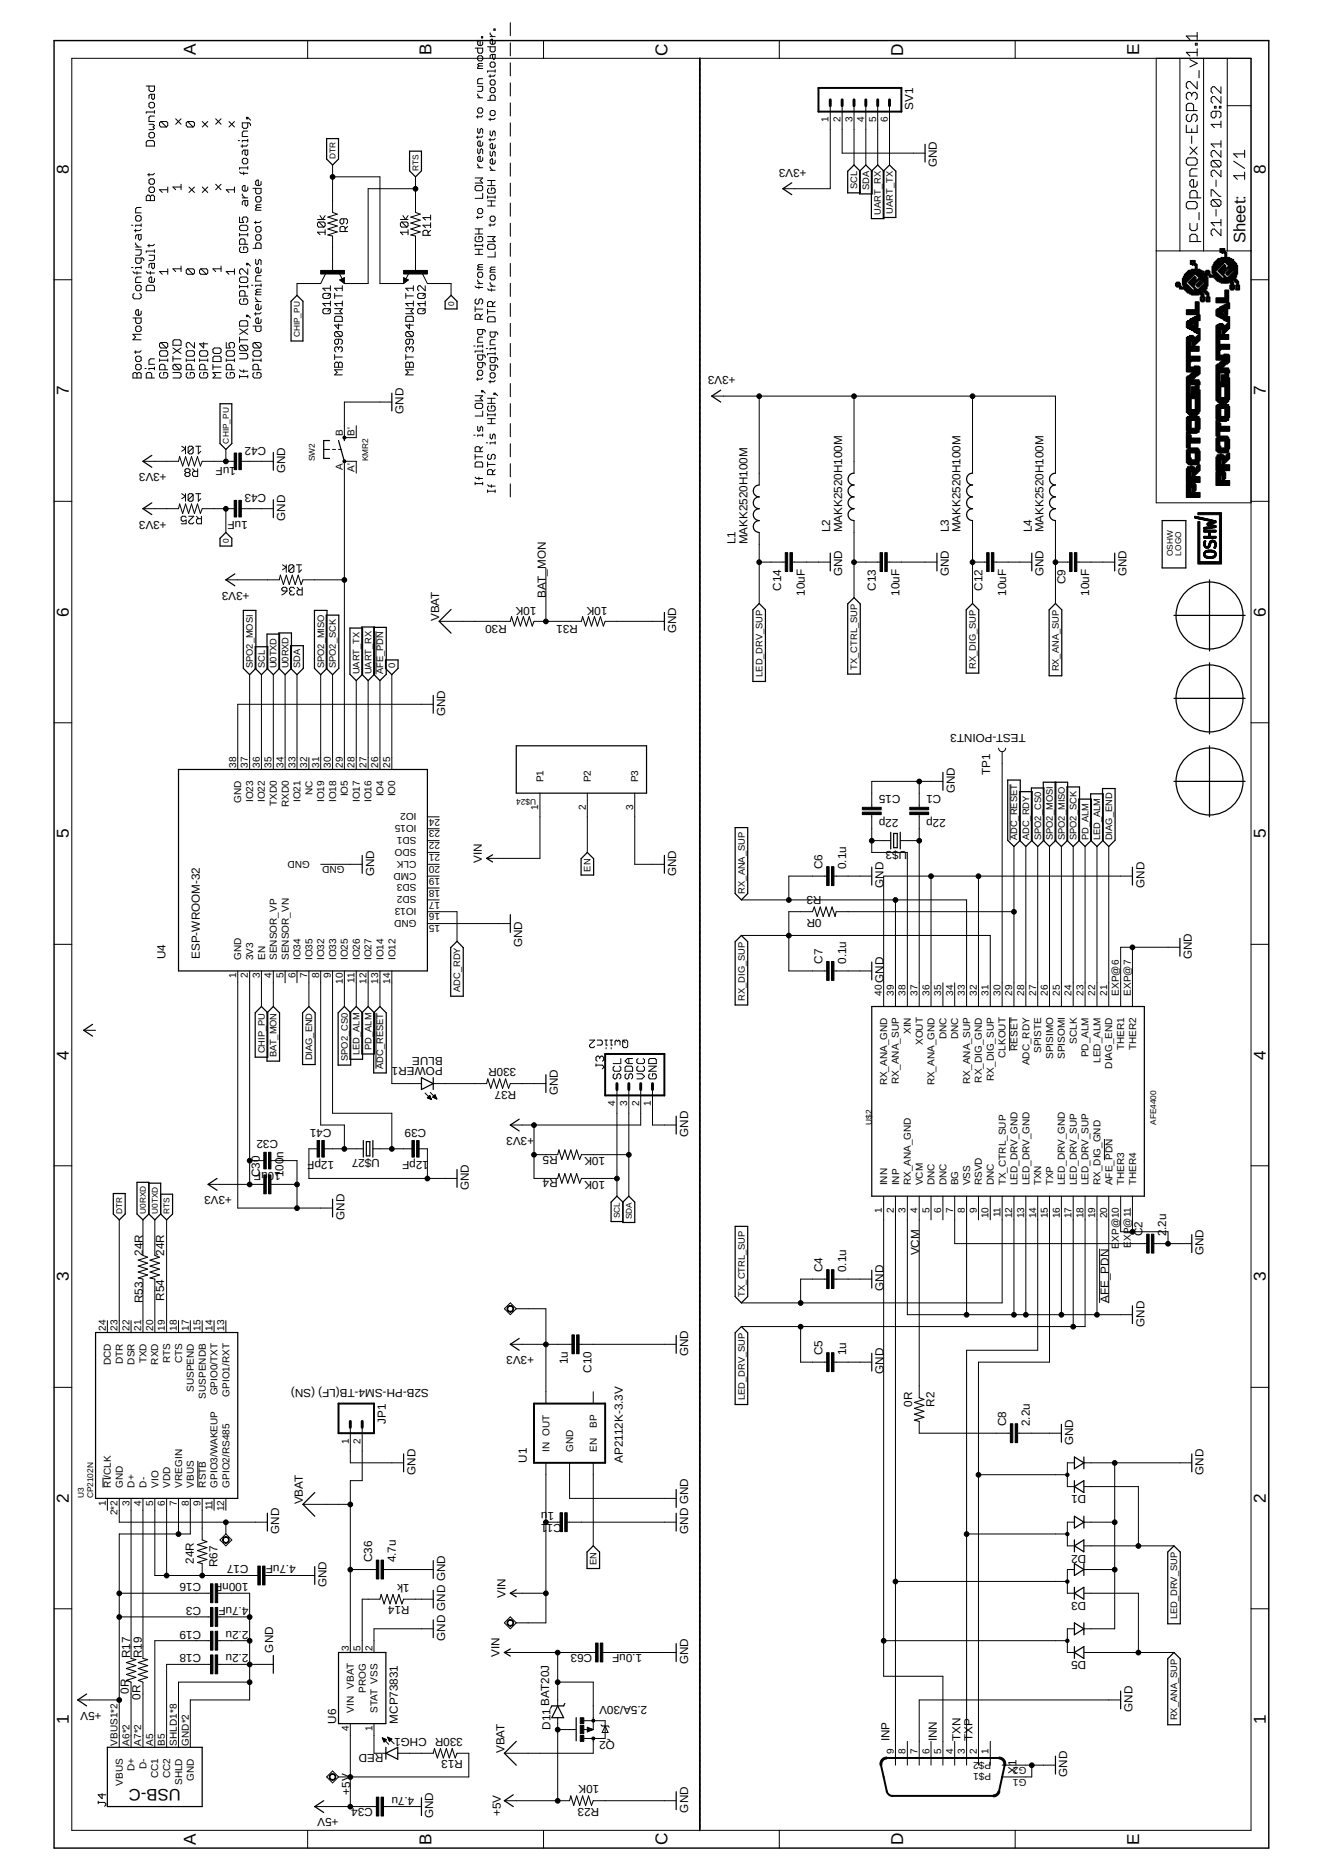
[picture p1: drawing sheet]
<svg xmlns="http://www.w3.org/2000/svg" width="297mm" height="420mm" viewBox="0 0 297 420" stroke-linecap="round" stroke-linejoin="round" font-family="sans-serif">
<defs><g id="words">
<g font-size="3.9">
<text x="43.9" y="12.4" transform="rotate(-90 43.9 12.4)">A</text>
<text x="96.8" y="12.4" transform="rotate(-90 96.8 12.4)">B</text>
<text x="149.7" y="12.5" transform="rotate(-90 149.7 12.5)">C</text>
<text x="202.7" y="12.5" transform="rotate(-90 202.7 12.5)">D</text>
<text x="255.6" y="12.4" transform="rotate(-90 255.6 12.4)">E</text>
<text x="15.5" y="39" transform="rotate(-90 15.5 39)">8</text>
<text x="284" y="39" transform="rotate(-90 284 39)">8</text>
<text x="15.5" y="88.7" transform="rotate(-90 15.5 88.7)">7</text>
<text x="284" y="88.7" transform="rotate(-90 284 88.7)">7</text>
<text x="15.5" y="138.4" transform="rotate(-90 15.5 138.4)">6</text>
<text x="284" y="138.4" transform="rotate(-90 284 138.4)">6</text>
<text x="15.5" y="188" transform="rotate(-90 15.5 188)">5</text>
<text x="284" y="188" transform="rotate(-90 284 188)">5</text>
<text x="15.5" y="237.7" transform="rotate(-90 15.5 237.7)">4</text>
<text x="284" y="237.7" transform="rotate(-90 284 237.7)">4</text>
<text x="15.5" y="287.4" transform="rotate(-90 15.5 287.4)">3</text>
<text x="284" y="287.4" transform="rotate(-90 284 287.4)">3</text>
<text x="15.5" y="337.1" transform="rotate(-90 15.5 337.1)">2</text>
<text x="284" y="337.1" transform="rotate(-90 284 337.1)">2</text>
<text x="15.5" y="386.8" transform="rotate(-90 15.5 386.8)">1</text>
<text x="284" y="386.8" transform="rotate(-90 284 386.8)">1</text>
<text x="43.9" y="413.8" transform="rotate(-90 43.9 413.8)">A</text>
<text x="96.8" y="413.8" transform="rotate(-90 96.8 413.8)">B</text>
<text x="149.7" y="414" transform="rotate(-90 149.7 414)">C</text>
<text x="202.7" y="414" transform="rotate(-90 202.7 414)">D</text>
<text x="255.6" y="413.8" transform="rotate(-90 255.6 413.8)">E</text>
</g>
<g font-size="3.7">
<text x="279.5" y="54.6" transform="rotate(-90 279.5 54.6)">Sheet:</text>
<text x="40.6" y="401.3" transform="rotate(-180 40.6 401.3)">USB-C</text>
</g>
<g font-size="2.6">
<text x="204.9" y="24.7" transform="rotate(-90 204.9 24.7)">SV1</text>
<text x="181" y="37.8" transform="rotate(-180 181 37.8)">+3V3</text>
<text x="210.2" y="37.5" transform="rotate(-90 210.2 37.5)">GND</text>
<text x="165" y="84.3" transform="rotate(-180 165 84.3)">+3V3</text>
<text x="90.6" y="92.8" transform="rotate(-90 90.6 92.8)">GND</text>
<text x="59.7" y="100.3" transform="rotate(-180 59.7 100.3)">C42</text>
<text x="37.4" y="106.1" transform="rotate(-180 37.4 106.1)">+3V3</text>
<text x="52.9" y="104.8" transform="rotate(-180 52.9 104.8)">1uF</text>
<text x="64" y="106.1" transform="rotate(-90 64 106.1)">GND</text>
<text x="59.7" y="110.9" transform="rotate(-180 59.7 110.9)">C43</text>
<text x="37.4" y="116.8" transform="rotate(-180 37.4 116.8)">+3V3</text>
<text x="55.6" y="116.8" transform="rotate(-180 55.6 116.8)">1uF</text>
<text x="64" y="116.8" transform="rotate(-90 64 116.8)">GND</text>
<text x="186.3" y="119.4" transform="rotate(-90 186.3 119.4)">L2</text>
<text x="188.9" y="119.4" transform="rotate(-90 188.9 119.4)">MAKK2520H100M</text>
<text x="212.9" y="119.4" transform="rotate(-90 212.9 119.4)">L3</text>
<text x="215.5" y="119.4" transform="rotate(-90 215.5 119.4)">MAKK2520H100M</text>
<text x="231.5" y="119.4" transform="rotate(-90 231.5 119.4)">L4</text>
<text x="234.1" y="119.4" transform="rotate(-90 234.1 119.4)">MAKK2520H100M</text>
<text x="165" y="122.1" transform="rotate(-90 165 122.1)">L1</text>
<text x="167.7" y="122.1" transform="rotate(-90 167.7 122.1)">MAKK2520H100M</text>
<text x="188.9" y="129.3" transform="rotate(-90 188.9 129.3)">GND</text>
<text x="212.9" y="129.3" transform="rotate(-90 212.9 129.3)">GND</text>
<text x="234.1" y="129.3" transform="rotate(-90 234.1 129.3)">GND</text>
<text x="239.1" y="131" transform="rotate(-90 239.1 131)">C9</text>
<text x="252.7" y="129.3" transform="rotate(-90 252.7 129.3)">GND</text>
<text x="56" y="132.7" transform="rotate(-180 56 132.7)">+3V3</text>
<text x="120.3" y="136.2" transform="rotate(-180 120.3 136.2)">10K</text>
<text x="122.5" y="134.1" transform="rotate(-90 122.5 134.1)">BAT_MON</text>
<text x="136.3" y="136.2" transform="rotate(-180 136.3 136.2)">10K</text>
<text x="175.2" y="132.5" transform="rotate(-90 175.2 132.5)">C14</text>
<text x="180.6" y="133.7" transform="rotate(-90 180.6 133.7)">10uF</text>
<text x="196.5" y="132.5" transform="rotate(-90 196.5 132.5)">C13</text>
<text x="201.8" y="133.7" transform="rotate(-90 201.8 133.7)">10uF</text>
<text x="220.4" y="132.5" transform="rotate(-90 220.4 132.5)">C12</text>
<text x="225.8" y="133.7" transform="rotate(-90 225.8 133.7)">10uF</text>
<text x="244.4" y="133.7" transform="rotate(-90 244.4 133.7)">10uF</text>
<text x="98.5" y="139.4" transform="rotate(-90 98.5 139.4)">VBAT</text>
<text x="113.7" y="140.1" transform="rotate(-180 113.7 140.1)">R30</text>
<text x="129.6" y="140.1" transform="rotate(-180 129.6 140.1)">R31</text>
<text x="151.7" y="142" transform="rotate(-90 151.7 142)">GND</text>
<text x="99.9" y="160.6" transform="rotate(-90 99.9 160.6)">GND</text>
<text x="230.1" y="164.6" transform="rotate(-180 230.1 164.6)">TEST-POINT3</text>
<text x="222.2" y="173.9" transform="rotate(-90 222.2 173.9)">TP1</text>
<text x="202" y="178.3" transform="rotate(-180 202 178.3)">C15</text>
<text x="211.2" y="178.3" transform="rotate(-180 211.2 178.3)">C1</text>
<text x="214.2" y="177.9" transform="rotate(-90 214.2 177.9)">GND</text>
<text x="201.6" y="183.6" transform="rotate(-180 201.6 183.6)">22p</text>
<text x="212.2" y="183.6" transform="rotate(-180 212.2 183.6)">22p</text>
<text x="203.6" y="191" transform="rotate(-180 203.6 191)">U$3</text>
<text x="83.9" y="196.5" transform="rotate(-90 83.9 196.5)">GND</text>
<text x="108.1" y="193.6" transform="rotate(-90 108.1 193.6)">VIN</text>
<text x="151.7" y="196.5" transform="rotate(-90 151.7 196.5)">GND</text>
<text x="184.5" y="194.9" transform="rotate(-90 184.5 194.9)">C6</text>
<text x="189.9" y="194.9" transform="rotate(-90 189.9 194.9)">0.1u</text>
<text x="184.3" y="201.1" transform="rotate(-180 184.3 201.1)">R3</text>
<text x="198.2" y="199.2" transform="rotate(-90 198.2 199.2)">GND</text>
<text x="256.7" y="199.2" transform="rotate(-90 256.7 199.2)">GND</text>
<text x="184.3" y="206.1" transform="rotate(-180 184.3 206.1)">0R</text>
<text x="37.1" y="215.2" transform="rotate(-90 37.1 215.2)">U4</text>
<text x="44.8" y="215.2" transform="rotate(-90 44.8 215.2)">ESP-WROOM-32</text>
<text x="117.1" y="212.5" transform="rotate(-90 117.1 212.5)">GND</text>
<text x="267.4" y="215.2" transform="rotate(-90 267.4 215.2)">GND</text>
<text x="184.5" y="216.2" transform="rotate(-90 184.5 216.2)">C7</text>
<text x="189.9" y="216.2" transform="rotate(-90 189.9 216.2)">0.1u</text>
<text x="198.2" y="220.5" transform="rotate(-90 198.2 220.5)">GND</text>
<text x="99.3" y="237.1" transform="rotate(-180 99.3 237.1)">BLUE</text>
<text x="99.3" y="239.4" transform="rotate(-180 99.3 239.4)">POWER1</text>
<text x="115.8" y="239.6" transform="rotate(-180 115.8 239.6)">330R</text>
<text x="115.8" y="244.6" transform="rotate(-180 115.8 244.6)">R37</text>
<text x="125.1" y="245.7" transform="rotate(-90 125.1 245.7)">GND</text>
<text x="62.4" y="255.8" transform="rotate(-180 62.4 255.8)">C32</text>
<text x="74.4" y="253.2" transform="rotate(-180 74.4 253.2)">C41</text>
<text x="95.6" y="253.2" transform="rotate(-180 95.6 253.2)">C39</text>
<text x="119.8" y="255" transform="rotate(-180 119.8 255)">+3V3</text>
<text x="154.4" y="255" transform="rotate(-90 154.4 255)">GND</text>
<text x="63" y="263" transform="rotate(-180 63 263)">10uF</text>
<text x="63.6" y="259.7" transform="rotate(-90 63.6 259.7)">n</text>
<text x="75" y="260.4" transform="rotate(-180 75 260.4)">12pF</text>
<text x="85.2" y="260.1" transform="rotate(-180 85.2 260.1)">U$27</text>
<text x="96.2" y="260.4" transform="rotate(-180 96.2 260.4)">12pF</text>
<text x="125.1" y="259.3" transform="rotate(-180 125.1 259.3)">R5</text>
<text x="135.8" y="259.6" transform="rotate(-180 135.8 259.6)">10K</text>
<text x="52" y="268.3" transform="rotate(-180 52 268.3)">+3V3</text>
<text x="58.3" y="264.1" transform="rotate(-90 58.3 264.1)">C30</text>
<text x="63.6" y="264.1" transform="rotate(-90 63.6 264.1)">100</text>
<text x="105.2" y="267" transform="rotate(-90 105.2 267)">GND</text>
<text x="125.1" y="264.6" transform="rotate(-180 125.1 264.6)">R4</text>
<text x="135.8" y="264.9" transform="rotate(-180 135.8 264.9)">10K</text>
<text x="77.3" y="273.7" transform="rotate(-90 77.3 273.7)">GND</text>
<text x="261.7" y="275.9" transform="rotate(-90 261.7 275.9)">.2u</text>
<text x="32.1" y="281.7" transform="rotate(-90 32.1 281.7)">24R</text>
<text x="36.9" y="281.7" transform="rotate(-90 36.9 281.7)">24R</text>
<text x="206.2" y="281.6" transform="rotate(-90 206.2 281.6)">VCM</text>
<text x="256.3" y="277.4" transform="rotate(-90 256.3 277.4)">C2</text>
<text x="261.7" y="277.4" transform="rotate(-90 261.7 277.4)">2</text>
<text x="270" y="281.6" transform="rotate(-90 270 281.6)">GND</text>
<text x="184.5" y="285.3" transform="rotate(-90 184.5 285.3)">C4</text>
<text x="189.9" y="285.3" transform="rotate(-90 189.9 285.3)">0.1u</text>
<text x="32" y="292.3" transform="rotate(-90 32 292.3)">R53</text>
<text x="36.8" y="291.8" transform="rotate(-90 36.8 291.8)">R54</text>
<text x="198.2" y="289.6" transform="rotate(-90 198.2 289.6)">GND</text>
<text x="248.8" y="292.3" transform="rotate(-90 248.8 292.3)">AFE_PDN</text>
<text x="256.7" y="297.6" transform="rotate(-90 256.7 297.6)">GND</text>
<text x="119.8" y="304.2" transform="rotate(-180 119.8 304.2)">+3V3</text>
<text x="154.4" y="304.2" transform="rotate(-90 154.4 304.2)">GND</text>
<text x="184.5" y="304" transform="rotate(-90 184.5 304)">C5</text>
<text x="189.9" y="304" transform="rotate(-90 189.9 304)">1u</text>
<text x="96.2" y="311.7" transform="rotate(-180 96.2 311.7)">S2B-PH-SM4-TB(LF) (SN)</text>
<text x="127.4" y="306.1" transform="rotate(-90 127.4 306.1)">1u</text>
<text x="132.7" y="308" transform="rotate(-90 132.7 308)">C10</text>
<text x="198.2" y="308.2" transform="rotate(-90 198.2 308.2)">GND</text>
<text x="204.6" y="315.6" transform="rotate(-90 204.6 315.6)">0R</text>
<text x="209.6" y="315.6" transform="rotate(-90 209.6 315.6)">R2</text>
<text x="86.6" y="319.4" transform="rotate(-90 86.6 319.4)">JP1</text>
<text x="225.8" y="319.9" transform="rotate(-90 225.8 319.9)">C8</text>
<text x="231.1" y="319.9" transform="rotate(-90 231.1 319.9)">2.2u</text>
<text x="118.2" y="328.2" transform="rotate(-90 118.2 328.2)">U1</text>
<text x="139.7" y="328.2" transform="rotate(-90 139.7 328.2)">AP2112K-3.3V</text>
<text x="240.8" y="324.2" transform="rotate(-90 240.8 324.2)">GND</text>
<text x="93.2" y="330.8" transform="rotate(-90 93.2 330.8)">GND</text>
<text x="243.7" y="335.5" transform="rotate(-180 243.7 335.5)">D1</text>
<text x="270" y="330.8" transform="rotate(-90 270 330.8)">GND</text>
<text x="68" y="337.5" transform="rotate(-90 68 337.5)">VBAT</text>
<text x="124.3" y="339.2" transform="rotate(-180 124.3 339.2)">1u</text>
<text x="126" y="341.8" transform="rotate(-180 126 341.8)">C11</text>
<text x="62.6" y="344.1" transform="rotate(-90 62.6 344.1)">GND</text>
<text x="154.4" y="344.1" transform="rotate(-90 154.4 344.1)">GND GND</text>
<text x="43.5" y="350.8" transform="rotate(-90 43.5 350.8)">24R</text>
<text x="48.8" y="351.6" transform="rotate(-90 48.8 351.6)">R67</text>
<text x="55.7" y="351.2" transform="rotate(-180 55.7 351.2)">C17</text>
<text x="66.4" y="351.2" transform="rotate(-180 66.4 351.2)">4.7uF</text>
<text x="83.5" y="350.5" transform="rotate(-90 83.5 350.5)">C36</text>
<text x="88.8" y="350.5" transform="rotate(-90 88.8 350.5)">4.7u</text>
<text x="243.7" y="348.8" transform="rotate(-180 243.7 348.8)">D2</text>
<text x="45.1" y="355.1" transform="rotate(-180 45.1 355.1)">C16</text>
<text x="55.7" y="355.1" transform="rotate(-180 55.7 355.1)">100nF</text>
<text x="73.3" y="356.1" transform="rotate(-90 73.3 356.1)">GND</text>
<text x="91.9" y="355.3" transform="rotate(-180 91.9 355.3)">1k</text>
<text x="113.4" y="358.5" transform="rotate(-90 113.4 358.5)">VIN</text>
<text x="243.7" y="359.4" transform="rotate(-180 243.7 359.4)">D3</text>
<text x="45.1" y="365.8" transform="rotate(-180 45.1 365.8)">C19</text>
<text x="45.1" y="360.5" transform="rotate(-180 45.1 360.5)">C3</text>
<text x="55.7" y="365.8" transform="rotate(-180 55.7 365.8)">2.2u</text>
<text x="55.7" y="360.5" transform="rotate(-180 55.7 360.5)">4.7uF</text>
<text x="91.9" y="360.3" transform="rotate(-180 91.9 360.3)">R14</text>
<text x="45.1" y="371.1" transform="rotate(-180 45.1 371.1)">C18</text>
<text x="55.7" y="371.1" transform="rotate(-180 55.7 371.1)">2.2u</text>
<text x="61.3" y="370.7" transform="rotate(-90 61.3 370.7)">GND</text>
<text x="99.9" y="368" transform="rotate(-90 99.9 368)">GND GND GND</text>
<text x="112.1" y="371.8" transform="rotate(-90 112.1 371.8)">VIN</text>
<text x="132.9" y="371.1" transform="rotate(-180 132.9 371.1)">C63</text>
<text x="144.1" y="371.1" transform="rotate(-180 144.1 371.1)">1.0uF</text>
<text x="29.2" y="372" transform="rotate(-90 29.2 372)">R17</text>
<text x="31.8" y="372" transform="rotate(-90 31.8 372)">R19</text>
<text x="154.4" y="373.4" transform="rotate(-90 154.4 373.4)">GND</text>
<text x="243.7" y="372.7" transform="rotate(-180 243.7 372.7)">D5</text>
<text x="22.8" y="384" transform="rotate(-180 22.8 384)">+5V</text>
<text x="28.9" y="380" transform="rotate(-90 28.9 380)">0R</text>
<text x="31.5" y="381.3" transform="rotate(-90 31.5 381.3)">0R</text>
<text x="145.2" y="382.7" transform="rotate(-180 145.2 382.7)">2.5A/30V</text>
<text x="254.1" y="384" transform="rotate(-90 254.1 384)">GND</text>
<text x="75.4" y="386.7" transform="rotate(-90 75.4 386.7)">U6</text>
<text x="89.2" y="386.7" transform="rotate(-90 89.2 386.7)">MCP73831</text>
<text x="95.7" y="389.8" transform="rotate(-180 95.7 389.8)">CHG1</text>
<text x="103.9" y="389.8" transform="rotate(-180 103.9 389.8)">330R</text>
<text x="123.5" y="388" transform="rotate(-90 123.5 388)">D11 BAT20J</text>
<text x="86" y="393.4" transform="rotate(-180 86 393.4)">RED</text>
<text x="103.9" y="394.9" transform="rotate(-180 103.9 394.9)">R13</text>
<text x="113.2" y="393.3" transform="rotate(-90 113.2 393.3)">VBAT</text>
<text x="137.9" y="390.6" transform="rotate(-180 137.9 390.6)">Q2</text>
<text x="199.6" y="390.6" transform="rotate(-90 199.6 390.6)">INP</text>
<text x="210.2" y="390.6" transform="rotate(-90 210.2 390.6)">INN</text>
<text x="215.5" y="390.6" transform="rotate(-90 215.5 390.6)">TXN</text>
<text x="218.2" y="390.6" transform="rotate(-90 218.2 390.6)">TXP</text>
<text x="134.4" y="400.5" transform="rotate(-180 134.4 400.5)">10K</text>
<text x="228" y="397.8" transform="rotate(-90 228 397.8)">X1</text>
<text x="239.5" y="398.6" transform="rotate(-90 239.5 398.6)">GND</text>
<text x="75.9" y="407.9" transform="rotate(-180 75.9 407.9)">+5V</text>
<text x="78.6" y="402.6" transform="rotate(-90 78.6 402.6)">+5V</text>
<text x="83.6" y="405.7" transform="rotate(-180 83.6 405.7)">C34</text>
<text x="93" y="403" transform="rotate(-180 93 403)">4.7u</text>
<text x="97.2" y="407.9" transform="rotate(-90 97.2 407.9)">GND</text>
<text x="112.4" y="407.3" transform="rotate(-90 112.4 407.3)">+5V</text>
<text x="134.4" y="405.5" transform="rotate(-180 134.4 405.5)">R23</text>
<text x="154.4" y="406.6" transform="rotate(-90 154.4 406.6)">GND</text>
</g>
<g font-size="2.2">
<text x="185.9" y="27.4" transform="rotate(-90 185.9 27.4)">1</text>
<text x="188.6" y="27.4" transform="rotate(-90 188.6 27.4)">2</text>
<text x="191.2" y="27.4" transform="rotate(-90 191.2 27.4)">3</text>
<text x="193.9" y="27.4" transform="rotate(-90 193.9 27.4)">4</text>
<text x="196.5" y="27.4" transform="rotate(-90 196.5 27.4)">5</text>
<text x="199.2" y="27.4" transform="rotate(-90 199.2 27.4)">6</text>
<text x="76.9" y="97.8" transform="rotate(-90 76.9 97.8)">B</text>
<text x="79.6" y="97.8" transform="rotate(-90 79.6 97.8)">B'</text>
<text x="76.9" y="105.4" transform="rotate(-90 76.9 105.4)">A</text>
<text x="79.6" y="105.8" transform="rotate(-90 79.6 105.8)">A'</text>
<text x="53" y="172.2" transform="rotate(-90 53 172.2)">38</text>
<text x="55.6" y="172.2" transform="rotate(-90 55.6 172.2)">37</text>
<text x="58.3" y="172.2" transform="rotate(-90 58.3 172.2)">36</text>
<text x="60.9" y="172.2" transform="rotate(-90 60.9 172.2)">35</text>
<text x="63.6" y="172.2" transform="rotate(-90 63.6 172.2)">34</text>
<text x="66.3" y="172.2" transform="rotate(-90 66.3 172.2)">33</text>
<text x="68.9" y="172.2" transform="rotate(-90 68.9 172.2)">32</text>
<text x="71.6" y="172.2" transform="rotate(-90 71.6 172.2)">31</text>
<text x="74.2" y="172.2" transform="rotate(-90 74.2 172.2)">30</text>
<text x="76.9" y="172.2" transform="rotate(-90 76.9 172.2)">29</text>
<text x="79.6" y="172.2" transform="rotate(-90 79.6 172.2)">28</text>
<text x="82.2" y="172.2" transform="rotate(-90 82.2 172.2)">27</text>
<text x="84.9" y="172.2" transform="rotate(-90 84.9 172.2)">26</text>
<text x="87.5" y="172.2" transform="rotate(-90 87.5 172.2)">25</text>
<text x="56.8" y="179.9" transform="rotate(-90 56.8 179.9)">IO23</text>
<text x="59.4" y="179.9" transform="rotate(-90 59.4 179.9)">IO22</text>
<text x="67.4" y="179.9" transform="rotate(-90 67.4 179.9)">IO21</text>
<text x="70.1" y="178.3" transform="rotate(-90 70.1 178.3)">NC</text>
<text x="72.7" y="179.9" transform="rotate(-90 72.7 179.9)">IO19</text>
<text x="75.4" y="179.9" transform="rotate(-90 75.4 179.9)">IO18</text>
<text x="78.1" y="178.7" transform="rotate(-90 78.1 178.7)">IO5</text>
<text x="80.7" y="179.9" transform="rotate(-90 80.7 179.9)">IO17</text>
<text x="83.4" y="179.9" transform="rotate(-90 83.4 179.9)">IO16</text>
<text x="86" y="178.7" transform="rotate(-90 86 178.7)">IO4</text>
<text x="88.7" y="178.7" transform="rotate(-90 88.7 178.7)">IO0</text>
<text x="121.9" y="175.5" transform="rotate(-90 121.9 175.5)">P1</text>
<text x="132.6" y="175.5" transform="rotate(-90 132.6 175.5)">P2</text>
<text x="143.2" y="175.5" transform="rotate(-90 143.2 175.5)">P3</text>
<text x="54.1" y="180.1" transform="rotate(-90 54.1 180.1)">GND</text>
<text x="62.1" y="180.8" transform="rotate(-90 62.1 180.8)">TXD0</text>
<text x="64.8" y="181.1" transform="rotate(-90 64.8 181.1)">RXD0</text>
<text x="93.4" y="182.5" transform="rotate(-180 93.4 182.5)">IO2</text>
<text x="93.4" y="185.1" transform="rotate(-180 93.4 185.1)">IO15</text>
<text x="98.7" y="183.6" transform="rotate(-180 98.7 183.6)">24</text>
<text x="120.8" y="181.6" transform="rotate(-90 120.8 181.6)">1</text>
<text x="131.4" y="181.6" transform="rotate(-90 131.4 181.6)">2</text>
<text x="142" y="181.6" transform="rotate(-90 142 181.6)">3</text>
<text x="93.4" y="187.8" transform="rotate(-180 93.4 187.8)">SD1</text>
<text x="93.4" y="190.4" transform="rotate(-180 93.4 190.4)">SDO</text>
<text x="98.7" y="186.3" transform="rotate(-180 98.7 186.3)">23</text>
<text x="98.7" y="188.9" transform="rotate(-180 98.7 188.9)">22</text>
<text x="98.7" y="191.6" transform="rotate(-180 98.7 191.6)">21</text>
<text x="69.5" y="193.1" transform="rotate(-180 69.5 193.1)">GND</text>
<text x="77.3" y="194.3" transform="rotate(-180 77.3 194.3)">GND</text>
<text x="93.4" y="195.7" transform="rotate(-180 93.4 195.7)">CMD</text>
<text x="93.4" y="193.1" transform="rotate(-180 93.4 193.1)">CLK</text>
<text x="98.7" y="196.9" transform="rotate(-180 98.7 196.9)">19</text>
<text x="98.7" y="194.3" transform="rotate(-180 98.7 194.3)">20</text>
<text x="93.4" y="203.7" transform="rotate(-180 93.4 203.7)">IO13</text>
<text x="93.4" y="201.1" transform="rotate(-180 93.4 201.1)">SD2</text>
<text x="93.4" y="198.4" transform="rotate(-180 93.4 198.4)">SD3</text>
<text x="98.7" y="202.2" transform="rotate(-180 98.7 202.2)">17</text>
<text x="98.7" y="199.6" transform="rotate(-180 98.7 199.6)">18</text>
<text x="93.4" y="206.4" transform="rotate(-180 93.4 206.4)">GND</text>
<text x="98.7" y="207.6" transform="rotate(-180 98.7 207.6)">15</text>
<text x="98.7" y="204.9" transform="rotate(-180 98.7 204.9)">16</text>
<text x="54.1" y="215.4" transform="rotate(-90 54.1 215.4)">GND</text>
<text x="56.8" y="215.4" transform="rotate(-90 56.8 215.4)">3V3</text>
<text x="59.5" y="215.4" transform="rotate(-90 59.5 215.4)">EN</text>
<text x="62.1" y="215.4" transform="rotate(-90 62.1 215.4)">SENSOR_VP</text>
<text x="64.8" y="215.4" transform="rotate(-90 64.8 215.4)">SENSOR_VN</text>
<text x="67.4" y="215.4" transform="rotate(-90 67.4 215.4)">IO34</text>
<text x="70.1" y="215.4" transform="rotate(-90 70.1 215.4)">IO35</text>
<text x="72.7" y="215.4" transform="rotate(-90 72.7 215.4)">IO32</text>
<text x="75.4" y="215.4" transform="rotate(-90 75.4 215.4)">IO33</text>
<text x="78.1" y="215.4" transform="rotate(-90 78.1 215.4)">IO25</text>
<text x="80.7" y="215.4" transform="rotate(-90 80.7 215.4)">IO26</text>
<text x="83.4" y="215.4" transform="rotate(-90 83.4 215.4)">IO27</text>
<text x="86" y="215.4" transform="rotate(-90 86 215.4)">IO14</text>
<text x="88.7" y="215.4" transform="rotate(-90 88.7 215.4)">IO12</text>
<text x="53" y="219.4" transform="rotate(-90 53 219.4)">1</text>
<text x="55.6" y="219.4" transform="rotate(-90 55.6 219.4)">2</text>
<text x="58.3" y="219.4" transform="rotate(-90 58.3 219.4)">3</text>
<text x="60.9" y="219.4" transform="rotate(-90 60.9 219.4)">4</text>
<text x="63.6" y="219.4" transform="rotate(-90 63.6 219.4)">5</text>
<text x="66.3" y="219.4" transform="rotate(-90 66.3 219.4)">6</text>
<text x="68.9" y="219.4" transform="rotate(-90 68.9 219.4)">7</text>
<text x="71.6" y="219.4" transform="rotate(-90 71.6 219.4)">8</text>
<text x="74.2" y="219.4" transform="rotate(-90 74.2 219.4)">9</text>
<text x="76.9" y="220.7" transform="rotate(-90 76.9 220.7)">10</text>
<text x="79.6" y="220.5" transform="rotate(-90 79.6 220.5)">11</text>
<text x="82.2" y="220.7" transform="rotate(-90 82.2 220.7)">12</text>
<text x="84.9" y="220.7" transform="rotate(-90 84.9 220.7)">13</text>
<text x="87.5" y="220.7" transform="rotate(-90 87.5 220.7)">14</text>
<text x="197.9" y="223.3" transform="rotate(-90 197.9 223.3)">40</text>
<text x="200.5" y="223.3" transform="rotate(-90 200.5 223.3)">39</text>
<text x="203.2" y="223.3" transform="rotate(-90 203.2 223.3)">38</text>
<text x="205.8" y="223.3" transform="rotate(-90 205.8 223.3)">37</text>
<text x="208.5" y="223.3" transform="rotate(-90 208.5 223.3)">36</text>
<text x="211.2" y="223.3" transform="rotate(-90 211.2 223.3)">35</text>
<text x="213.8" y="223.3" transform="rotate(-90 213.8 223.3)">34</text>
<text x="216.5" y="223.3" transform="rotate(-90 216.5 223.3)">33</text>
<text x="219.1" y="223.3" transform="rotate(-90 219.1 223.3)">32</text>
<text x="221.8" y="223.3" transform="rotate(-90 221.8 223.3)">31</text>
<text x="224.5" y="223.3" transform="rotate(-90 224.5 223.3)">30</text>
<text x="227.1" y="223.3" transform="rotate(-90 227.1 223.3)">29</text>
<text x="229.8" y="223.3" transform="rotate(-90 229.8 223.3)">28</text>
<text x="232.4" y="223.3" transform="rotate(-90 232.4 223.3)">27</text>
<text x="235.1" y="223.3" transform="rotate(-90 235.1 223.3)">26</text>
<text x="237.7" y="223.3" transform="rotate(-90 237.7 223.3)">25</text>
<text x="240.4" y="223.3" transform="rotate(-90 240.4 223.3)">24</text>
<text x="243.1" y="223.3" transform="rotate(-90 243.1 223.3)">23</text>
<text x="245.7" y="223.3" transform="rotate(-90 245.7 223.3)">22</text>
<text x="248.4" y="223.3" transform="rotate(-90 248.4 223.3)">21</text>
<text x="251" y="223.3" transform="rotate(-90 251 223.3)">EXP@6</text>
<text x="253.7" y="223.3" transform="rotate(-90 253.7 223.3)">EXP@7</text>
<text x="204.3" y="232" transform="rotate(-90 204.3 232)">XIN</text>
<text x="212.3" y="233.1" transform="rotate(-90 212.3 233.1)">DNC</text>
<text x="215" y="233.1" transform="rotate(-90 215 233.1)">DNC</text>
<text x="207" y="234.5" transform="rotate(-90 207 234.5)">XOUT</text>
<text x="225.6" y="237.3" transform="rotate(-90 225.6 237.3)">CLKOUT</text>
<text x="228.3" y="235.7" transform="rotate(-90 228.3 235.7)">RESET</text>
<text x="230.9" y="239" transform="rotate(-90 230.9 239)">ADC_RDY</text>
<text x="233.6" y="236.2" transform="rotate(-90 233.6 236.2)">SPISTE</text>
<text x="236.3" y="237.6" transform="rotate(-90 236.3 237.6)">SPISIMO</text>
<text x="238.9" y="237.6" transform="rotate(-90 238.9 237.6)">SPISOMI</text>
<text x="241.6" y="234.1" transform="rotate(-90 241.6 234.1)">SCLK</text>
<text x="244.2" y="237.2" transform="rotate(-90 244.2 237.2)">PD_ALM</text>
<text x="246.9" y="238.5" transform="rotate(-90 246.9 238.5)">LED_ALM</text>
<text x="249.5" y="239.7" transform="rotate(-90 249.5 239.7)">DIAG_END</text>
<text x="252.2" y="235.6" transform="rotate(-90 252.2 235.6)">THER1</text>
<text x="254.9" y="235.6" transform="rotate(-90 254.9 235.6)">THER2</text>
<text x="199" y="243.5" transform="rotate(-90 199 243.5)">RX_ANA_GND</text>
<text x="201.7" y="243.1" transform="rotate(-90 201.7 243.1)">RX_ANA_SUP</text>
<text x="209.7" y="243.5" transform="rotate(-90 209.7 243.5)">RX_ANA_GND</text>
<text x="217.6" y="243.1" transform="rotate(-90 217.6 243.1)">RX_ANA_SUP</text>
<text x="220.3" y="242.8" transform="rotate(-90 220.3 242.8)">RX_DIG_GND</text>
<text x="223" y="242.5" transform="rotate(-90 223 242.5)">RX_DIG_SUP</text>
<text x="138" y="248.1" transform="rotate(-90 138 248.1)">4</text>
<text x="140.7" y="248.1" transform="rotate(-90 140.7 248.1)">3</text>
<text x="143.4" y="248.1" transform="rotate(-90 143.4 248.1)">2</text>
<text x="146" y="248.1" transform="rotate(-90 146 248.1)">1</text>
<text x="199" y="265.9" transform="rotate(-90 199 265.9)">INN</text>
<text x="201.7" y="265.9" transform="rotate(-90 201.7 265.9)">INP</text>
<text x="204.4" y="265.9" transform="rotate(-90 204.4 265.9)">RX_ANA_GND</text>
<text x="207" y="265.9" transform="rotate(-90 207 265.9)">VCM</text>
<text x="209.7" y="265.9" transform="rotate(-90 209.7 265.9)">DNC</text>
<text x="212.3" y="265.9" transform="rotate(-90 212.3 265.9)">DNC</text>
<text x="215" y="265.9" transform="rotate(-90 215 265.9)">BG</text>
<text x="217.6" y="265.9" transform="rotate(-90 217.6 265.9)">VSS</text>
<text x="220.3" y="265.9" transform="rotate(-90 220.3 265.9)">RSVD</text>
<text x="223" y="265.9" transform="rotate(-90 223 265.9)">DNC</text>
<text x="225.6" y="265.9" transform="rotate(-90 225.6 265.9)">TX_CTRL_SUP</text>
<text x="228.3" y="265.9" transform="rotate(-90 228.3 265.9)">LED_DRV_GND</text>
<text x="230.9" y="265.9" transform="rotate(-90 230.9 265.9)">LED_DRV_GND</text>
<text x="233.6" y="265.9" transform="rotate(-90 233.6 265.9)">TXN</text>
<text x="236.3" y="265.9" transform="rotate(-90 236.3 265.9)">TXP</text>
<text x="238.9" y="265.9" transform="rotate(-90 238.9 265.9)">LED_DRV_GND</text>
<text x="241.6" y="265.9" transform="rotate(-90 241.6 265.9)">LED_DRV_SUP</text>
<text x="244.2" y="265.9" transform="rotate(-90 244.2 265.9)">LED_DRV_SUP</text>
<text x="246.9" y="265.9" transform="rotate(-90 246.9 265.9)">RX_DIG_GND</text>
<text x="249.6" y="265.9" transform="rotate(-90 249.6 265.9)">AFE_PDN</text>
<text x="252.2" y="265.9" transform="rotate(-90 252.2 265.9)">THER3</text>
<text x="254.9" y="265.9" transform="rotate(-90 254.9 265.9)">THER4</text>
<text x="197.9" y="272" transform="rotate(-90 197.9 272)">1</text>
<text x="200.5" y="272" transform="rotate(-90 200.5 272)">2</text>
<text x="203.2" y="272" transform="rotate(-90 203.2 272)">3</text>
<text x="205.8" y="272" transform="rotate(-90 205.8 272)">4</text>
<text x="208.5" y="272" transform="rotate(-90 208.5 272)">5</text>
<text x="211.2" y="272" transform="rotate(-90 211.2 272)">6</text>
<text x="213.8" y="272" transform="rotate(-90 213.8 272)">7</text>
<text x="216.5" y="272" transform="rotate(-90 216.5 272)">8</text>
<text x="219.1" y="272" transform="rotate(-90 219.1 272)">9</text>
<text x="221.8" y="273.3" transform="rotate(-90 221.8 273.3)">10</text>
<text x="224.5" y="273.1" transform="rotate(-90 224.5 273.1)">11</text>
<text x="227.1" y="273.3" transform="rotate(-90 227.1 273.3)">12</text>
<text x="229.8" y="273.3" transform="rotate(-90 229.8 273.3)">13</text>
<text x="232.4" y="273.3" transform="rotate(-90 232.4 273.3)">14</text>
<text x="235.1" y="273.3" transform="rotate(-90 235.1 273.3)">15</text>
<text x="237.7" y="273.3" transform="rotate(-90 237.7 273.3)">16</text>
<text x="240.4" y="273.3" transform="rotate(-90 240.4 273.3)">17</text>
<text x="243.1" y="273.3" transform="rotate(-90 243.1 273.3)">18</text>
<text x="245.7" y="273.3" transform="rotate(-90 245.7 273.3)">19</text>
<text x="248.4" y="273.3" transform="rotate(-90 248.4 273.3)">20</text>
<text x="251" y="280.1" transform="rotate(-90 251 280.1)">E</text>
<text x="251" y="278.6" transform="rotate(-90 251 278.6)">XP@10</text>
<text x="253.7" y="279.9" transform="rotate(-90 253.7 279.9)">E</text>
<text x="253.7" y="278.4" transform="rotate(-90 253.7 278.4)">XP@11</text>
<text x="23.7" y="298.5" transform="rotate(-90 23.7 298.5)">24</text>
<text x="26.4" y="298.5" transform="rotate(-90 26.4 298.5)">23</text>
<text x="29" y="298.5" transform="rotate(-90 29 298.5)">22</text>
<text x="31.7" y="298.5" transform="rotate(-90 31.7 298.5)">21</text>
<text x="34.4" y="298.5" transform="rotate(-90 34.4 298.5)">20</text>
<text x="37" y="298.5" transform="rotate(-90 37 298.5)">19</text>
<text x="39.7" y="298.5" transform="rotate(-90 39.7 298.5)">18</text>
<text x="42.3" y="298.5" transform="rotate(-90 42.3 298.5)">17</text>
<text x="45" y="298.5" transform="rotate(-90 45 298.5)">15</text>
<text x="47.6" y="298.5" transform="rotate(-90 47.6 298.5)">14</text>
<text x="50.3" y="298.5" transform="rotate(-90 50.3 298.5)">13</text>
<text x="27.5" y="306" transform="rotate(-90 27.5 306)">DTR</text>
<text x="32.9" y="305.8" transform="rotate(-90 32.9 305.8)">TXD</text>
<text x="38.2" y="305.8" transform="rotate(-90 38.2 305.8)">RTS</text>
<text x="40.8" y="305.8" transform="rotate(-90 40.8 305.8)">CTS</text>
<text x="24.9" y="306.2" transform="rotate(-90 24.9 306.2)">DCD</text>
<text x="30.2" y="306.1" transform="rotate(-90 30.2 306.1)">DSR</text>
<text x="35.5" y="306.1" transform="rotate(-90 35.5 306.1)">RXD</text>
<text x="43.5" y="312.3" transform="rotate(-90 43.5 312.3)">SUSPEND</text>
<text x="46.2" y="313.8" transform="rotate(-90 46.2 313.8)">SUSPENDB</text>
<text x="48.8" y="313" transform="rotate(-90 48.8 313)">GPIO0/TXT</text>
<text x="51.5" y="313.3" transform="rotate(-90 51.5 313.3)">GPIO1/RXT</text>
<text x="78.2" y="323.9" transform="rotate(-90 78.2 323.9)">1</text>
<text x="80.9" y="323.9" transform="rotate(-90 80.9 323.9)">2</text>
<text x="133.9" y="320.3" transform="rotate(-90 133.9 320.3)">BP</text>
<text x="123.3" y="325.7" transform="rotate(-90 123.3 325.7)">IN OUT</text>
<text x="128.6" y="325.7" transform="rotate(-90 128.6 325.7)">GND</text>
<text x="133.9" y="325.7" transform="rotate(-90 133.9 325.7)">EN</text>
<text x="24.9" y="333.7" transform="rotate(-90 24.9 333.7)">RI/CLK</text>
<text x="27.5" y="333.7" transform="rotate(-90 27.5 333.7)">GND</text>
<text x="30.2" y="333.7" transform="rotate(-90 30.2 333.7)">D+</text>
<text x="32.9" y="333.7" transform="rotate(-90 32.9 333.7)">D-</text>
<text x="35.5" y="333.7" transform="rotate(-90 35.5 333.7)">VIO</text>
<text x="38.2" y="333.7" transform="rotate(-90 38.2 333.7)">VDD</text>
<text x="40.8" y="333.7" transform="rotate(-90 40.8 333.7)">VREGIN</text>
<text x="43.5" y="333.7" transform="rotate(-90 43.5 333.7)">VBUS</text>
<text x="46.2" y="333.7" transform="rotate(-90 46.2 333.7)">RSTB</text>
<text x="48.8" y="333.7" transform="rotate(-90 48.8 333.7)">GPIO3/WAKEUP</text>
<text x="51.5" y="333.7" transform="rotate(-90 51.5 333.7)">GPIO2/RS485</text>
<text x="23.7" y="337.8" transform="rotate(-90 23.7 337.8)">1</text>
<text x="26.4" y="339.9" transform="rotate(-90 26.4 339.9)">2*2</text>
<text x="29" y="337.8" transform="rotate(-90 29 337.8)">3</text>
<text x="31.7" y="337.8" transform="rotate(-90 31.7 337.8)">4</text>
<text x="34.4" y="337.8" transform="rotate(-90 34.4 337.8)">5</text>
<text x="37" y="337.8" transform="rotate(-90 37 337.8)">6</text>
<text x="39.7" y="337.8" transform="rotate(-90 39.7 337.8)">7</text>
<text x="42.3" y="337.8" transform="rotate(-90 42.3 337.8)">8</text>
<text x="45" y="337.8" transform="rotate(-90 45 337.8)">9</text>
<text x="47.6" y="338.8" transform="rotate(-90 47.6 338.8)">11</text>
<text x="50.3" y="339" transform="rotate(-90 50.3 339)">12</text>
<text x="78.2" y="370.3" transform="rotate(-90 78.2 370.3)">3</text>
<text x="80.9" y="370.3" transform="rotate(-90 80.9 370.3)">5</text>
<text x="83.5" y="370.3" transform="rotate(-90 83.5 370.3)">2</text>
<text x="79.4" y="378.8" transform="rotate(-90 79.4 378.8)">VBAT</text>
<text x="82" y="379.7" transform="rotate(-90 82 379.7)">PROG</text>
<text x="78.2" y="388.3" transform="rotate(-90 78.2 388.3)">4</text>
<text x="79.4" y="384.2" transform="rotate(-90 79.4 384.2)">VIN</text>
<text x="83.5" y="388.3" transform="rotate(-90 83.5 388.3)">1</text>
<text x="84.7" y="384.2" transform="rotate(-90 84.7 384.2)">STAT VSS</text>
<text x="26.4" y="391.6" transform="rotate(-90 26.4 391.6)">VBUS1*2</text>
<text x="29" y="391.6" transform="rotate(-90 29 391.6)">A6*2</text>
<text x="31.7" y="391.6" transform="rotate(-90 31.7 391.6)">A7*2</text>
<text x="34.4" y="391.6" transform="rotate(-90 34.4 391.6)">A5</text>
<text x="37" y="391.6" transform="rotate(-90 37 391.6)">B5</text>
<text x="39.7" y="391.6" transform="rotate(-90 39.7 391.6)">SHLD1*8</text>
<text x="42.3" y="391.6" transform="rotate(-90 42.3 391.6)">GND*2</text>
<text x="200.5" y="393.5" transform="rotate(-90 200.5 393.5)">9</text>
<text x="203.2" y="393.5" transform="rotate(-90 203.2 393.5)">8</text>
<text x="205.8" y="393.5" transform="rotate(-90 205.8 393.5)">7</text>
<text x="208.5" y="393.5" transform="rotate(-90 208.5 393.5)">6</text>
<text x="211.2" y="393.5" transform="rotate(-90 211.2 393.5)">5</text>
<text x="213.8" y="393.5" transform="rotate(-90 213.8 393.5)">4</text>
<text x="216.5" y="393.5" transform="rotate(-90 216.5 393.5)">3</text>
<text x="219.1" y="393.5" transform="rotate(-90 219.1 393.5)">2</text>
<text x="221.8" y="393.5" transform="rotate(-90 221.8 393.5)">1</text>
<text x="222.4" y="395.2" transform="rotate(-180 222.4 395.2)">P$2</text>
<text x="27.5" y="400.6" transform="rotate(-90 27.5 400.6)">VBUS</text>
<text x="30.2" y="397.4" transform="rotate(-90 30.2 397.4)">D+</text>
<text x="32.9" y="396.8" transform="rotate(-90 32.9 396.8)">D-</text>
<text x="35.5" y="398.9" transform="rotate(-90 35.5 398.9)">CC1</text>
<text x="38.2" y="398.9" transform="rotate(-90 38.2 398.9)">CC2</text>
<text x="40.8" y="400.4" transform="rotate(-90 40.8 400.4)">SHLD</text>
<text x="43.5" y="399.4" transform="rotate(-90 43.5 399.4)">GND</text>
<text x="222.4" y="397.8" transform="rotate(-180 222.4 397.8)">P$1</text>
<text x="230.3" y="399" transform="rotate(-180 230.3 399)">G1</text>
<text x="230.3" y="396.3" transform="rotate(-180 230.3 396.3)">G2</text>
</g>
<g font-size="2.1">
<text x="192.3" y="42.5" transform="rotate(-90 192.3 42.5)">SCL</text>
<text x="195" y="42.7" transform="rotate(-90 195 42.7)">SDA</text>
<text x="200.3" y="47.9" transform="rotate(-90 200.3 47.9)">UART_TX</text>
<text x="197.6" y="48.1" transform="rotate(-90 197.6 48.1)">UART_RX</text>
<text x="56.7" y="149.9" transform="rotate(-90 56.7 149.9)">SPO2_MOSI</text>
<text x="59.4" y="149.9" transform="rotate(-90 59.4 149.9)">SCL</text>
<text x="62.1" y="149.9" transform="rotate(-90 62.1 149.9)">U0TXD</text>
<text x="64.7" y="149.9" transform="rotate(-90 64.7 149.9)">U0RXD</text>
<text x="67.4" y="149.9" transform="rotate(-90 67.4 149.9)">SDA</text>
<text x="72.7" y="149.9" transform="rotate(-90 72.7 149.9)">SPO2_MISO</text>
<text x="75.4" y="149.9" transform="rotate(-90 75.4 149.9)">SPO2_SCK</text>
<text x="88.6" y="149.9" transform="rotate(-90 88.6 149.9)">0</text>
<text x="80.7" y="151.3" transform="rotate(-90 80.7 151.3)">UART_TX</text>
<text x="83.3" y="151.3" transform="rotate(-90 83.3 151.3)">UART_RX</text>
<text x="86" y="151.3" transform="rotate(-90 86 151.3)">AFE_PDN</text>
<text x="171.1" y="151.8" transform="rotate(-90 171.1 151.8)">LED_DRV_SUP</text>
<text x="192.3" y="150.2" transform="rotate(-90 192.3 150.2)">TX_CTRL_SUP</text>
<text x="218.9" y="150" transform="rotate(-90 218.9 150)">RX_DIG_SUP</text>
<text x="237.5" y="150.6" transform="rotate(-90 237.5 150.6)">RX_ANA_SUP</text>
<text x="228.2" y="188.5" transform="rotate(-90 228.2 188.5)">ADC_RESET</text>
<text x="230.9" y="188.5" transform="rotate(-90 230.9 188.5)">ADC_RDY</text>
<text x="233.5" y="188.5" transform="rotate(-90 233.5 188.5)">SPO2_CS0</text>
<text x="236.2" y="188.5" transform="rotate(-90 236.2 188.5)">SPO2_MOSI</text>
<text x="238.9" y="188.5" transform="rotate(-90 238.9 188.5)">SPO2_MISO</text>
<text x="241.5" y="188.5" transform="rotate(-90 241.5 188.5)">SPO2_SCK</text>
<text x="244.2" y="188.5" transform="rotate(-90 244.2 188.5)">PD_ALM</text>
<text x="246.8" y="188.5" transform="rotate(-90 246.8 188.5)">LED_ALM</text>
<text x="249.5" y="188.5" transform="rotate(-90 249.5 188.5)">DIAG_END</text>
<text x="132.5" y="195.5" transform="rotate(-90 132.5 195.5)">EN</text>
<text x="167.1" y="200.5" transform="rotate(-90 167.1 200.5)">RX_ANA_SUP</text>
<text x="103.3" y="222.5" transform="rotate(-90 103.3 222.5)">ADC_RDY</text>
<text x="167.1" y="224.5" transform="rotate(-90 167.1 224.5)">RX_DIG_SUP</text>
<text x="59.4" y="236.3" transform="rotate(-90 59.4 236.3)">CHIP_PU</text>
<text x="62.1" y="237.1" transform="rotate(-90 62.1 237.1)">BAT_MON</text>
<text x="70" y="237.9" transform="rotate(-90 70 237.9)">DIAG_END</text>
<text x="78" y="238" transform="rotate(-90 78 238)">SPO2_CS0</text>
<text x="80.7" y="236.7" transform="rotate(-90 80.7 236.7)">LED_ALM</text>
<text x="83.3" y="235.5" transform="rotate(-90 83.3 235.5)">PD_ALM</text>
<text x="86" y="239.8" transform="rotate(-90 86 239.8)">ADC_RESET</text>
<text x="167.1" y="290.9" transform="rotate(-90 167.1 290.9)">TX_CTRL_SUP</text>
<text x="167.1" y="314" transform="rotate(-90 167.1 314)">LED_DRV_SUP</text>
<text x="133.8" y="351.1" transform="rotate(-90 133.8 351.1)">EN</text>
<text x="264.1" y="363.2" transform="rotate(-90 264.1 363.2)">LED_DRV_SUP</text>
<text x="264.1" y="385.9" transform="rotate(-90 264.1 385.9)">RX_ANA_SUP</text>
</g>
<g font-size="1.9">
<text x="75.3" y="35.7" transform="rotate(-90 75.3 35.7)">DTR</text>
<text x="93.9" y="38.3" transform="rotate(-90 93.9 38.3)">RTS</text>
<text x="101.9" y="68.6" transform="rotate(-90 101.9 68.6)">0</text>
<text x="67.3" y="75.7" transform="rotate(-90 67.3 75.7)">CHIP_PU</text>
<text x="51.3" y="99.5" transform="rotate(-90 51.3 99.5)">CHIP_PU</text>
<text x="70.6" y="103.5" transform="rotate(-90 70.6 103.5)">SW2</text>
<text x="82.6" y="103.5" transform="rotate(-90 82.6 103.5)">KMR2</text>
<text x="51.3" y="121.8" transform="rotate(-90 51.3 121.8)">0</text>
<text x="263.1" y="124.8" transform="rotate(-90 263.1 124.8)">OSHW</text>
<text x="265" y="124.6" transform="rotate(-90 265 124.6)">LOGO</text>
<text x="120.3" y="179.3" transform="rotate(-180 120.3 179.3)">U$24</text>
<text x="195.6" y="252.4" transform="rotate(-90 195.6 252.4)">U$2</text>
<text x="259.4" y="252.4" transform="rotate(-90 259.4 252.4)">AFE4400</text>
<text x="27.4" y="272.3" transform="rotate(-90 27.4 272.3)">DTR</text>
<text x="32.7" y="272.3" transform="rotate(-90 32.7 272.3)">U0RXD</text>
<text x="35.4" y="272.3" transform="rotate(-90 35.4 272.3)">U0TXD</text>
<text x="38.1" y="272.3" transform="rotate(-90 38.1 272.3)">RTS</text>
<text x="139.1" y="273.3" transform="rotate(-90 139.1 273.3)">SCL</text>
<text x="141.7" y="273.5" transform="rotate(-90 141.7 273.5)">SDA</text>
<text x="18.8" y="336.1" transform="rotate(-90 18.8 336.1)">U3</text>
<text x="20.9" y="336.1" transform="rotate(-90 20.9 336.1)">CP2102N</text>
</g>
</g></defs>
<g fill="none" stroke="#000" stroke-width=".22">
<path d="M16.1 13.1h264.6v397.5h-264.6zM32.8 19.3h1.8v.9l-.3 .3h-.6l-.3-.3v-.9M69 9.1v4M106.6 10.8h1.7v.8l-.3 .3h-.6l-.2-.3v-.8M107.2 19.4h1.1v.8l-.3 .3h-.8M107.4 12.5h.6l.3 .3v.6l-.3 .3h-.6l-.2-.3v-.6zM107.4 14.8l-.2 .3v.3h1.1M107.4 14.8h.9M108 8.2h.3v.3h-.3zM108.3 9.4v.5l-.3 .3h-.6l-.2-.3v-.5l.2-.3h.3v1.1M108.3 17.7h-.9l-.2 .2v.9h1.1M108.3 14.2h-.9l-.2 .3 .2 .3"/>
<path d="M109.4 10.5h1.7v.9l-.3 .2h-.6l-.2-.2v-.9M110 8.2h1.1M110 7.4v.2l.5 .6M110 16.8v.6M110.2 13.9h.6l.3 .3v.6l-.3 .3h-.6l-.2-.3v-.6zM110.2 17.9h.6l.3 .3v.6l-.3 .3h-.6l-.2-.3v-.6zM110.2 19.6h.6l.3 .3v.6l-.3 .3h-.6l-.2-.3v-.6zM110.5 12.2v.9l.3 .3 .3-.3v-.9h-.9l-.2 .3v.6M110.8 6.5h.3v.3h-.3zM111.1 9.1v.6l-.3 .2h-.6l-.2-.2v-.6l.2-.3h.3v1.1M111.1 15.6v.6M111.1 15.9h-1.7v.3"/>
<path d="M111.1 16.8l-.3 .3h-1.1M121.9 9.1v4M174.8 9.1v4M227.8 9.1v4M259.4 13.1v99.7h21.3M264.7 13.1v43.2M270 13.1v43.2M273.9 19.5v1.4l-1.4-1.4h-.4l-.4 .3v.8l.4 .3M275.3 13.1v43.2M33.1 31.5h1.2l.3 .4v.9h-1.8v-.9zM33.4 38.9v.6M33.4 27.9h.9l.3 .3-.3 .3 .3 .3-.3 .3h-.9"/>
<path d="M33.7 23h.6l.3 .3v.6l-.3 .3h-.6l-.3-.3v-.6zM33.7 29.7h.6l.3 .3v.6l-.3 .3h-.6l-.3-.3v-.6zM34 21.1v1l.3 .3 .3-.3v-1h-.9l-.3 .3v.7M34.6 25.1h-1.8v.3M34.6 26h-.9l-.3 .3v1h1.2M34.6 24.8v.6M34.6 38.9l-.3 .3h-1.2M36.1 27.3h1.2l.3 .3v.6l-.3 .3M36.1 27.3l-.3 .3v.6l.3 .3h1.2M36.1 27.3l1.2 1.2M39.4 26.6l1.2 1.3M40.6 26.6l-1.2 1.3"/>
<path d="M42.1 27.3h1.2l.3 .3v.6l-.3 .3M42.1 27.3l-.3 .3v.6l.3 .3h1.2M42.1 27.3l1.2 1.2M45.4 27.3l1.2 1.2M46.6 27.3l-1.2 1.2M48.4 26.6l1.2 1.3M49.6 26.6l-1.2 1.3M51.4 27.3l1.2 1.2M52.6 27.3l-1.2 1.2M53.4 31.5h.3M53.7 38.6l.4 .3h1.5M54.4 35.8l.3-.3h.6l.3 .3v.6l-.3 .3h-.6l-.3-.3z"/>
<path d="M54.4 32.5v.6M54.7 38.6v.6M55 33.7v.9l.3 .3 .3-.3v-.9h-.9l-.3 .3v.6M55.3 26.3h.3v.3h-.3zM55.6 32.5l-.3 .3h-1.2M55.6 31.5h-1.2v.4M55.6 27.6v.9l-.3 .3h-.6l-.3-.3v-.9h1.5l.3 .3v.3M55.6 31.2v.7M55.6 37.4v.6M55.6 37.7h-1.9v.3M55.6 29.4h-.9l-.3 .3v.9h1.2M55.6 26.3l.6 .6"/>
<path d="M74.6 39.7h10.6v23.9h5.4M74.6 37v10.6l1.1 .4-2.1 .7 2.1 .7-2.1 .6 2.1 .7-2.1 .7 2.1 .6-2.1 .7 1 .3v7.9M93.2 39.7v7.9l1.1 .4-2.1 .7 2.1 .7-2.1 .6 2.1 .7-2.1 .7 2.1 .6-2.1 .7 1 .3v7.9M106.6 39.9h1.7l-.6 .6 .6 .6h-1.7M107.2 37.6h1.1M107.2 28.8v.8l.2 .3 .3-.3v-.5l.3-.3 .3 .3v.8M107.2 33.4v.8l.2 .3 .3-.3v-.6l.3-.2 .3 .2v.9M107.2 21.1v.3l.5 .5M107.2 25.9v.6M107.2 30.5v.6M107.2 36.8v.3l.5 .5M107.2 21.9h1.1"/>
<path d="M107.4 24.2h.6l.3 .3v.6l-.3 .3h-.6l-.2-.3v-.6zM108.3 31.9v.6l-.3 .3h-.6l-.2-.3v-.6l.2-.3h.3v1.2M108.3 35.3v.6l-.3 .3h-.6l-.2-.3v-.6l.2-.2h.3v1.1M108.3 30.5l-.3 .3h-1.1M108.3 25.9l-.3 .3h-1.1M109.4 22.5h1.7v-.8l-.3-.3h-.6l-.2 .3v.8M110 29.4v.8l.2 .3 .3-.3v-.5l.3-.3 .3 .3v.8M110 33.9v.9l.2 .3 .3-.3v-.6l.3-.3 .3 .3v.9M110 26.5v.6M110 31.1v.5M110 37.4v.2l.5 .6M110 38.2h1.1"/>
<path d="M110.2 24.8h.6l.3 .3v.5l-.3 .3h-.6l-.2-.3v-.5zM111.1 32.5v.6l-.3 .3h-.6l-.2-.3v-.6l.2-.3h.3v1.2M111.1 35.9v.6l-.3 .3h-.6l-.2-.3v-.6l.2-.3h.3v1.2M111.1 31.1l-.3 .2h-1.1M111.1 26.5l-.3 .3h-1.1M186.3 23.7v18.6h-10.7M188.9 23.7v10.7h18.6M191.6 23.7v13.3M194.2 23.7v13.3M196.9 23.7v13.3M199.6 23.7v13.3M272.1 36h1.5l.3 .3v.8l-.3 .3"/>
<path d="M272.1 36l-.4 .3v.8l.4 .3h1.5M272.1 36l1.5 1.4M272.5 23.9h.3v.3h-.3zM272.8 25v1.1l-.3 .3h-.4l-.4-.3v-.8l.4-.3h1.5l.3 .3v.8l-.3 .3M273.6 23.9h.3v.3h-.3zM273.9 27.9h-2.2l.8 .7M273.9 38.2v1.4l-1.4-1.4h-.4l-.4 .3v.8l.4 .3M273.9 21.7v1.4l-1.4-1.4h-.4l-.4 .3v.8l.4 .3M273.9 27.2v1.4M273.9 31.6v1.4M273.9 33.8v1.4l-1.4-1.4h-.4l-.4 .3v.8l.4 .3M273.9 32.3h-2.2l.8 .7"/>
<path d="M275.3 23.7h5.4M29.5 50.5h.3M30.4 56h1.3v.9l-.4 .4h-.9M30.4 51.4v.6M30.4 54.5v.3l.7 .6M30.4 55.4h1.3M30.7 48.4h.6l.4 .3v.6l-.4 .3h-.6l-.3-.3v-.6zM31.1 52.7v.9l.2 .3 .4-.3v-.9h-1l-.3 .3v.6M31.7 50.2v.6M31.7 57.9v.9l-.4 .3h-.6l-.3-.3v-.9h1.6l.3 .3v.3M31.7 59.7v.6M31.7 46.5h-1l-.3 .3v1h1.3"/>
<path d="M31.7 50.5h-1.3v.3M31.7 51.4l-.4 .3h-1.2M32.8 44.1l.3-.3h.3l.3 .3 .3-.3h.3l.3 .3v.9h-1.8zM33.4 57.3h1.2v.9l-.3 .3h-.9M33.4 40.4l.3-.3h.6l.3 .3v.6l-.3 .3h-.6l-.3-.3zM33.4 42.2l.3-.2h.6l.3 .2v.7l-.3 .3h-.6l-.3-.3zM33.4 54.8v.6M33.7 44.1v.9M34 59.1v.9l.3 .3 .3-.3v-.9h-.9l-.3 .3v.6M34.6 56.3h-1.8v.3M34.6 56v.6M34.6 54.8l-.3 .3h-1.2"/>
<path d="M37.6 42v1.2M37.6 42.6h-1.8l.6 .6M40.6 42h-1.8l.6 .6M40.6 41.3v1.3M40.6 59.7v1.2M42.4 42l1.2 1.2M43.6 42l-1.2 1.2M45.4 42l1.2 1.2M46.6 42l-1.2 1.2M48.4 41.3l1.2 1.3M49.6 59.7v1.2M49.6 41.3l-1.2 1.3"/>
<path d="M52.6 42.6h-1.8l.6 .6M52.6 42v1.2M53.7 52.7h1.9M53.7 50.8l.4-.3h1.2l.3 .3v.6l-.3 .3h-1.2l-.4-.3zM53.7 48.7v1.2h1l-.3-.6v-.3l.3-.3h.6l.3 .3v.6l-.3 .3M53.7 52.3v.7M54.1 55.4l-.4 .3v.6l.4 .3h1.2l.3-.3v-.6l-.3-.3h-.6v.6M54.4 43.5v.3l.6 .6M54.4 44.4h1.2M55 45v.9l.3 .3 .3-.3v-.9h-.9l-.3 .3v.6M55 54.8v-.9l-.3-.3h-.6l-.4 .3v.9h1.9M55.3 59.1h.3v.3h-.3z"/>
<path d="M55.6 42v.6l-.3 .3h-.6l-.3-.3v-.6l.3-.4h.3v1.3M55.6 52.3v.7M55.6 59.1l.6 .6M56.7 42.2h1.9v1l-.3 .3h-.6l-.3-.3v-1M56.7 55.7h1.9v-.9l-.3-.3h-.6l-.3 .3v.9M57.4 44.4l.3-.3h.6l.3 .3v.6l-.3 .3h-.6l-.3-.3zM57.4 51.1l.3-.3h.6l.3 .3v.6l-.3 .3h-.6l-.3-.3zM57.4 58.2v.9l.3 .3 .3-.3v-.6l.3-.3 .3 .3v.9M57.4 49.6v.6M57.7 52.7h.6l.3 .3v.6l-.3 .3h-.6l-.3-.3v-.6zM57.7 46.5h.9M57.7 46.5l-.3 .3v.4h1.2"/>
<path d="M58.6 49.6l-.3 .3h-1.3M58.6 40.7v.6l-.3 .3h-.6l-.3-.3v-.6l.3-.3h.3v1.2M58.6 45.9h-.9l-.3 .3 .3 .3M71.2 49.2h1.7M71.5 49.8h1.1l.3 .3v.6l-.3 .2M71.5 49.8l-.3 .3v.6l.3 .2h1.1M71.5 49.8l1.1 1.1M71.8 48.4l.6 .8 .5-.8M72.9 52.1h-1.7l.6 .6M72.9 51.5v1.2M77.1 49.1v.8l-.2 .3h-.3l-.3-.3v-.5l.3-.3h1.1l.3 .3v.5l-.3 .3M77.4 51.9v-.8l-.3-.3h-.5l-.3 .3v.8h1.7"/>
<path d="M78 50.8l-.6 .6M89.8 49.2h1.7M90.1 49.8h1.2l.2 .3v.6l-.2 .2M90.1 49.8l-.3 .3v.6l.3 .2h1.2M90.1 49.8l1.2 1.1M90.4 48.4l.6 .8 .5-.8M91.5 52.1h-1.7l.6 .6M91.5 51.5v1.2M93.2 42.3h-10.6v21.3h-5.3M96 52.8v-.9l-.3-.2h-.5l-.3 .2v.9h1.7M96.6 50.5h-1.7l.6 .6M96.6 48.8h-1.7l.6 .6"/>
<path d="M96.6 51.7l-.6 .5M96.6 48.2v1.2M96.6 50v1.1M106.6 55.1h1.7M106.6 54.8v.6M106.6 57.1h1.7M106.6 55.9h1.7M106.6 52.5h1.7M106.6 51.4h1.7M106.9 41.6h1.1l.3 .3v.6l-.3 .3h-1.1l-.3-.3v-.6zM106.9 53.1l-.3 .3v.5l.3 .3h1.1l.3-.3v-.5l-.3-.3h-.6v.5M107.2 48.5v.6"/>
<path d="M107.4 46.8h.6l.3 .3v.5l-.3 .3h-.6l-.2-.3v-.5zM107.4 51.4v1.1M107.4 55.9v1.2M107.4 59.9l-.2 .3v.3h1.1M107.4 59.9h.9M108.3 43.3v1.2h-1.7M108.3 54.8v.6M108.3 59.4h-.9l-.2 .2 .2 .3M108.3 48.5l-.3 .3h-1.1M109.4 41.6h1.7M109.4 53.1h1.7l-.6 .5 .6 .6h-1.7M109.4 43.9v.6"/>
<path d="M109.4 46.2h1.7M109.4 45.1h1.7M109.4 44.2h1.7M109.4 40.5h1.7M109.7 54.8h1.1l.3 .3v.5l-.3 .3h-1.1l-.3-.3v-.5zM109.7 42.2l-.3 .3v.6l.3 .2h1.1l.3-.2v-.6l-.3-.3h-.6v.6M110 50.2v.6M110.2 48.5h.6l.3 .3v.5l-.3 .3h-.6l-.2-.3v-.5zM110.2 40.5v1.1M110.2 45.1v1.1M111.1 59.9h-.9l-.2 .3 .2 .3M111.1 43.9v.6"/>
<path d="M111.1 56.5v1.1h-1.7M111.1 50.2l-.3 .3h-1.1M259.4 56.3h21.3M271.7 44v-1.4h.4l1.5 1.4h.3M272.1 44.8h1.5l.3 .3v.8l-.3 .4M272.1 44.8l-.4 .3v.8l.4 .4h1.5M272.1 44.8l1.5 1.5M272.8 40.4v1.4M272.8 47v1.5M273.9 49.9h-2.2l.8 .8M273.9 51.4v1.5l-1.4-1.5h-.4l-.4 .4v.7l.4 .4M273.9 49.2v1.5"/>
<path d="M12.1 62.8h4M29.5 60h.3M29.8 71.3h1.9v.9l-.4 .4h-.6l-.3-.4v-.9M29.8 60.9l.3 .3h1.6M30.1 65.8l-.3 .3v.6l.3 .3h1.2l.4-.3v-.6l-.4-.3M30.4 64.3l.3-.3h.6l.4 .3v.6l-.4 .3h-.6l-.3-.3zM30.4 78.7v.6M30.7 73.2h.6l.4 .3v.6l-.4 .3h-.6l-.3-.3v-.6zM30.7 60.9v.6M31.7 69.8v.6l-.4 .3h-.6l-.3-.3v-.6l.3-.3h.4v1.2M31.7 60h-1.3v.3M31.7 62.1h-1l-.3 .3v1h1.3"/>
<path d="M31.7 78.7l-.4 .3h-1.2M31.7 75h-1.9l.6 .6-.6 .6h1.9M32.8 64.3l.3-.3h1.2l.3 .3v.9h-1.8zM32.8 60.9l.3 .3h1.5M33.7 60.9v.6M34.6 62.4v.7l-.3 .3h-.6l-.3-.3v-.7l.3-.3h.3v1.3M35.8 79l.3-.3h1.2l.3 .3v.6l-.3 .3h-1.2l-.3-.3zM36.1 76.8l-.3 .3v.6l.3 .4h1.2M36.1 76.8h1.2l.3 .3v.6l-.3 .4M36.1 76.8l1.2 1.3M37.6 60.3v1.2M37.6 60.9h-1.8l.6 .6"/>
<path d="M38.8 79.9v1.2M38.8 78.1l1.8 1.2M39.1 76.2h1.2l.3 .3v.9h-1.8v-.9zM40.6 78.1l-1.8 1.2M40.6 60.3h-1.8l.6 .6M41.8 79l.3-.3h1.2l.3 .3v.6l-.3 .3h-1.2l-.3-.3zM42.1 60.3h1.2l.3 .3v.6l-.3 .3M42.1 60.3l-.3 .3v.6l.3 .3h1.2M42.1 60.3l1.2 1.2M43.6 76.8v1.3l-1.2-1.3h-.3l-.3 .3v.6l.3 .4M44.8 79l.3-.3h1.2l.3 .3v.6l-.3 .3h-1.2l-.3-.3zM45.1 60.3h1.2l.3 .3v.6l-.3 .3"/>
<path d="M45.1 60.3l-.3 .3v.6l.3 .3h1.2M45.1 60.3l1.2 1.2M45.7 76.8v1.3l-.9-1h1.8M48.1 79.9h1.2l.3 .3v.9h-1.8v-.9zM48.1 78.1h1.2l.3 .3v.6l-.3 .3h-1.2l-.3-.3v-.6zM49.6 60.3h-1.8l.6 .6M50.8 79l.3-.3h1.2l.3 .3v.6l-.3 .3h-1.2l-.3-.3zM50.8 76.8v1.3h.9l-.3-.7v-.3l.3-.3h.6l.3 .3v.6l-.3 .4M52.6 60.9h-1.8l.6 .6M52.6 60.3v1.2M53.7 62.4l.4-.3h1.2l.3 .3v.7l-.3 .3h-1.2l-.4-.3zM53.7 76.2h1.9"/>
<path d="M53.7 72.2l.4-.3h1.2l.3 .3v1h-1.9zM53.7 79.3h1.6l.3 .3v.6l-.3 .3h-1.6M53.7 64v.6M53.7 75.6v1.2M53.7 73.8l1.9 1.2M53.7 64.3h1.9M54.1 67l-.4 .4v.6l.4 .3h1.2l.3-.3v-.6l-.3-.4h-.6v.6M54.1 77.4l-.4 .3v.7l.4 .3h1.2M54.1 77.4h1.2l.3 .3v.7l-.3 .3M54.1 77.4l1.2 1.3M55 66.4v-.9l-.3-.3h-.6l-.4 .3v.9h1.9M55.3 70.7h.3v.3h-.3z"/>
<path d="M55.6 60.3v1.2l-1.2-1.2h-.3l-.4 .3v.6l.4 .3M55.6 64v.6M55.6 73.8l-1.9 1.2M55.6 70.7l.6 .6M56.4 64h.3M56.7 79l.3-.3h1.3l.3 .3v.6l-.3 .3h-1.3l-.3-.3zM56.7 73.2h1.9v.9l-.3 .3h-.6l-.3-.3v-.9M57 76.8l-.3 .3v.6l.3 .4h1.3M57 76.8h1.3l.3 .3v.6l-.3 .4M57 76.8l1.3 1.3M57.4 66.7v.3l.6 .6M57.4 70.1v.6"/>
<path d="M57.4 67.6h1.2M57.7 65.5l-.3 .3v.3h1.2M57.7 65.5h.9M58.6 71.6v.6l-.3 .4h-.6l-.3-.4v-.6l.3-.3h.3v1.3M58.6 68.6v.6l-.3 .3h-.6l-.3-.3v-.6l.3-.3h.3v1.2M58.6 64h-1.2v.3M58.6 60.3v.6l-.3 .3h-.6l-.3-.3v-.6l.3-.3h.3v1.2M58.6 61.8h-.9l-.3 .3v1h1.2M58.6 63.7v.6M58.6 70.1l-.3 .3h-1.3M58.6 64.9h-.9l-.3 .3 .3 .3M72.7 69.2h1.2l.2 .3v.6l-.2 .3h-1.2l-.3-.3v-.6z"/>
<path d="M72.7 65.8h1.2l.2 .3v.6l-.2 .3h-1.2l-.3-.3v-.6zM73 61.5l-1.1 2.1h-5.3v2.7M74.1 68.1h-1.7l.6 .6M74.1 64.7h-1.7l.6 .5M74.1 64.1v1.1M74.1 67.5v1.2M74.1 69.2l-.5 .6M74.1 65.8l-.5 .6M75.1 69.2h1.7l-.6 .6 .6 .6h-1.7M75.1 65.8v1.2M75.1 79.5v1.2M75.1 66.4h1.7"/>
<path d="M75.4 74.4h1.1l.3 .3v.5l-.3 .3M75.4 71h1.1l.3 .2v.9h-1.7v-.9zM75.4 74.4l-.3 .3v.5l.3 .3h1.1M75.4 74.4l1.1 1.1M75.9 76.1v.8l-.3 .3h-.2l-.3-.3v-.5l.3-.3h1.1l.3 .3v.5l-.3 .3M75.9 78.1l-.3-.3h-.2l-.3 .3v.6l.3 .3M75.9 78.1l.3-.3h.3l.3 .3v.6l-.3 .3M75.9 72.7v1.1l-.8-.9h1.7M75.9 78.1v.3M76.1 61.3l.7 1.2M76.2 62.8l1.1-.5v1.3zM76.8 64.1v1.1"/>
<path d="M76.8 67.5v1.2M76.8 68.1h-1.7l.5 .6M76.8 64.7h-1.7l.5 .5M90.6 62.3l1 .5-1 .8zM91 69.2h1.7l-.5 .6 .5 .6h-1.7M91 66.4h1.7M91 65.8v1.2M91 79.5v1.2M91.3 74.4h1.2l.2 .3v.5l-.2 .3M91.3 74.4l-.3 .3v.5l.3 .3h1.2M91.3 71h1.2l.2 .2v.9h-1.7v-.9zM91.3 74.4l1.2 1.1"/>
<path d="M91.7 61.3l-.6 1.2M91.9 78.1l.3-.3h.3l.2 .3v.6l-.2 .3M91.9 78.1l-.3-.3h-.3l-.3 .3v.6l.3 .3M91.9 76.1v.8l-.3 .3h-.3l-.3-.3v-.5l.3-.3h1.2l.2 .3v.5l-.2 .3M91.9 72.7v1.1l-.9-.9h1.7M91.9 78.1v.3M92.7 68.1h-1.7l.6 .6M92.7 64.7h-1.7l.6 .5M92.7 64.1v1.1M92.7 67.5v1.2M94 69.2h1.1l.3 .3v.6l-.3 .3h-1.1l-.3-.3v-.6zM94 65.8h1.1l.3 .3v.6l-.3 .3h-1.1l-.3-.3v-.6z"/>
<path d="M94.8 61.5l1.1 2.1h5.3v2.7M95.4 68.1h-1.7l.6 .6M95.4 64.1v1.1l-1.1-1.1h-.3l-.3 .3v.5l.3 .3M95.4 67.5v1.2M95.4 69.2l-.6 .6M95.4 65.8l-.6 .6M106.3 77.6h.3M106.6 68.8v1.1M106.6 69.3h1.7M106.6 64.2l.3 .3h1.4M106.9 67.1l-.3 .3v.5l.3 .3h.3l.2-.3v-.5l.3-.3h.3l.3 .3v.5l-.3 .3M107.2 61.3l.2-.2h.6l.3 .2v.6l-.3 .3h-.6l-.2-.3z"/>
<path d="M107.2 62.8v.3l.5 .5M107.2 63.6h1.1M107.4 64.2v.6M107.7 71.6v-.8l-.3-.3h-.5l-.3 .3v.8h1.7M108.3 73.9v.9l-.3 .3h-.6l-.2-.3v-.9h1.4l.3 .3v.3M108.3 77.3v.6M108.3 78.5v.6M108.3 79.6v.9l-.3 .3h-.6l-.2-.3v-.9h1.4l.3 .3v.3M108.3 78.8h-1.7v.3M108.3 75.6h-.9l-.2 .3v.9h1.1M108.3 77.6h-1.1v.3M108.3 70.5l-.6 .6"/>
<path d="M109.1 78.2h.3M109.4 69.3v1.2M109.4 69.9h1.7M109.4 64.8l.3 .3h1.4M109.7 71.1h1.1l.3 .3v.8h-1.7v-.8zM110 61.9l.2-.3h.6l.3 .3v.6l-.3 .3h-.6l-.2-.3zM110 63.4v.2l.5 .6M110 64.2h1.1M110.2 60.5l-.2 .3v.3h1.1M110.2 60.5h.9M110.2 64.8v.5M110.5 68.8v-.9l-.3-.3h-.5l-.3 .3v.9h1.7"/>
<path d="M111.1 76.2h-.9l-.2 .3v.8h1.1M111.1 79.3h-1.7v.3M111.1 74.5v.8l-.3 .3h-.6l-.2-.3v-.8h1.4l.3 .3v.3M111.1 77.9v.6M111.1 79.1v.5M111.1 78.2h-1.1v.3M111.1 67.6l-.6 .6M280.7 62.8h3.9M29.8 83.9l.3-.3h.3l.3 .3 .4-.3h.2l.4 .3v.9h-1.9zM30.4 80.2l.3-.3h.6l.4 .3v.6l-.4 .3h-.6l-.3-.3zM30.7 81.7h.6l.4 .3v.7l-.4 .3h-.6l-.3-.3v-.7zM30.7 83.9v.9"/>
<path d="M32.5 82.7h.3M34 84.8v-.9l-.3-.3h-.6l-.3 .3v.9h1.8M34.6 80.5h-.9l-.3 .3v.9h1.2M34.6 82.7h-1.2v.3M34.6 82.3v.7M35.8 80.5v.6M35.8 80.8h1.8M36.1 83.6l-.3 .3v.6l.3 .3h1.2l.3-.3v-.6l-.3-.3h-.6v.6M37 83v-1l-.3-.3h-.6l-.3 .3v1h1.8M37.6 80.5v.6M38.8 83.6h1.5l.3 .3v.6l-.3 .3h-1.5M38.8 80.5h1.8"/>
<path d="M39.1 81.7h1.2l.3 .3v.7l-.3 .3M39.1 81.7l-.3 .3v.7l.3 .3h1.2M39.1 81.7l1.2 1.3M41.8 80.8h1.8M41.8 80.5v.6M42.1 83.6l-.3 .3v.6l.3 .3h1.2l.3-.3v-.6l-.3-.3h-.6v.6M43 83v-1l-.3-.3h-.6l-.3 .3v1h1.8M43.6 80.5v.6M44.8 80.8h1.8M44.8 80.5v.6M45.1 83.6l-.3 .3v.6l.3 .3h1.2l.3-.3v-.6l-.3-.3h-.6v.6M46 83v-1l-.3-.3h-.6l-.3 .3v1h1.8"/>
<path d="M46.6 80.5v.6M47.8 82.3h1.8M47.8 81.7v1.3M49.6 83.6h-1.8l.6 .6-.6 .6h1.8M50.8 80.8h1.8M50.8 80.5v.6M51.1 83.6l-.3 .3v.6l.3 .3h1.2l.3-.3v-.6l-.3-.3h-.6v.6M52 83v-1l-.3-.3h-.6l-.3 .3v1h1.8M52.6 80.5v.6M53.7 84.5h1.9M53.7 84.2v.6M53.7 83l.4 .3h1.5"/>
<path d="M54.7 83v.6M55.6 84.2v.6M56.7 80.8h1.9M56.7 80.5v.6M57 83.6l-.3 .3v.6l.3 .3h1.3l.3-.3v-.6l-.3-.3h-.6v.6M58 83v-1l-.3-.3h-.7l-.3 .3v1h1.9M58.6 80.5v.6M75.1 81.5l.3-.3h.2l.3 .3 .3-.3h.3l.3 .3v.9h-1.7zM75.1 80.1h1.7M75.9 81.5v.9M76.8 83h-1.7l.5 .5-.5 .6h1.7M87.9 90.2h-10.6v8h2.6v-2.7"/>
<path d="M91 80.1h1.7M91.3 81.2h.3l.3 .3 .3-.3h.3l.2 .3v.9h-1.7v-.9zM91.9 81.5v.9M92.7 83h-1.7l.6 .5-.6 .6h1.7M106.3 97.6h.3M106.6 90.8l.3-.3h1.1l.3 .3v.5l-.3 .3h-1.1l-.3-.3zM106.6 88.8h1.7l-.6 .5 .6 .6h-1.7M107.2 83.3l.2-.2h.6l.3 .2v.6l-.3 .3h-.6l-.2-.3zM107.2 95.6v.9l.2 .3 .3-.3v-.6l.3-.3 .3 .3v.9M107.2 84.8v.5M108 87.6h.3v.3h-.3zM108.3 81.3v.9l-.3 .3h-.6l-.2-.3v-.9h1.4l.3 .3v.3"/>
<path d="M108.3 92.2v1.1h-1.7M108.3 97.3v.6M108.3 97.6h-1.1v.3M108.3 87.6l.6 .6M108.3 84.8l-.3 .2h-1.1M109.1 99.3h.3M109.4 90.5h1.7M109.4 92.8v.5M109.4 95h1.7M109.4 93.9h1.7M109.4 93h1.7M109.4 89.3h1.7"/>
<path d="M109.7 91.1l-.3 .2v.6l.3 .3h1.1l.3-.3v-.6l-.3-.2h-.6v.5M110 97.3v.9l.2 .3 .3-.3v-.6l.3-.3 .3 .3v.9M110 85.3v.6M110.2 83.6h.6l.3 .3v.6l-.3 .3h-.6l-.2-.3v-.6zM110.2 89.3v1.2M110.2 93.9v1.1M110.8 88.2h.3v.3h-.3zM111.1 81.9v.9l-.3 .3h-.6l-.2-.3v-.9h1.4l.3 .3v.3M111.1 80.2v.8l-.3 .3h-.6l-.2-.3v-.8h1.4l.3 .3v.3M111.1 92.8v.5M111.1 99.1v.5M111.1 99.3h-1.1v.3"/>
<path d="M111.1 88.2l.6 .6M111.1 85.3l-.3 .3h-1.1M159.7 88.9h77.1v17.3M170.3 88.9v19.9M191.6 88.9v17.3M218.2 88.9v17.3M12.1 112.5h4M32.1 103.5h7.9l.3-1.1 .7 2.1 .6-2.1 .7 2.1 .7-2.1 .6 2.1 .7-2.1 .7 2.1 .4-1h7.1M32.1 114.1h7.9l.3-1 .7 2.1 .6-2.1 .7 2.1 .7-2.1 .6 2.1 .7-2.1 .7 2.1 .4-1.1h7.1M40.8 100.1l.8 .6-.8 .5M40.8 110.7l.8 .6-.8 .6M41.6 100.1v1.7"/>
<path d="M41.6 110.7v1.7M41.8 116.1l-.3-.3h-.6l-.3 .3v.5l.3 .3 .9-.3v.9h-1.2M41.8 106l-.3 .3v.3l.3 .3h.5l.3-.3v-.3l-.3-.3M41.8 106l-.3-.3v-.3l.3-.2h.5l.3 .2v.3l-.3 .3M41.8 106h.5M42.4 115.8h1.1l-1.1 1.1v.3l.2 .3h.6l.3-.3M43.2 105.2l.6 .5M43.3 100.4l-.2-.3h-.6l-.3 .3v1.1M43.3 100.4v1.1l-.2 .3h-.6l-.3-.3M43.3 111v1.2l-.2 .2h-.6l-.3-.2M43.3 111l-.2-.3h-.6l-.3 .3v1.2M43.3 100.4l-1.1 1.1"/>
<path d="M43.3 111l-1.1 1.2M43.9 100.1h1.1M43.9 110.7h1.1M44.1 115.8l.5 .6M44.3 105.2v1.7h-.8l-.3-.3v-.6l.3-.3h.8M44.5 100.1v1.7l.5-.6M44.5 110.7v1.7l.5-.5M45.2 115.8v1.7h-.9l-.2-.3v-.6l.2-.2h.9M50.7 100.8v2.7M50.7 114.1v5.3M54.1 103.5h7.2M54.1 114.1h7.2"/>
<path d="M72.6 100.8h1.3M74.6 100.8h.7M75.9 100.8h.7M79.9 106.2v-2.7h-2.6v69.1M106.6 103.9l.3-.3h1.1l.3 .3v.9h-1.7zM106.6 108.5h1.7M106.6 101.9v1.1M106.6 108.2v.6M106.6 107l.3 .3h1.4M106.6 102.5h1.7M107.4 107v.6M107.7 101.3v-.8l-.3-.3h-.5l-.3 .3v.8h1.7"/>
<path d="M108.3 108.2v.6M108.3 100.2l-.6 .6M109.4 110.2h1.7M109.4 103.6v1.2M109.4 109.9v.6M109.4 108.8l.3 .3h1.4M109.4 104.2h1.7M109.7 101.9l-.3 .3v.6l.3 .2h.3l.2-.2v-.6l.3-.3h.3l.3 .3v.6l-.3 .2M110.2 108.8v.5M110.5 106.5v-.9l-.3-.3h-.5l-.3 .3v.9h1.7M111.1 109.9v.6M111.1 105.3l-.6 .6"/>
<path d="M170.3 119.4v16M191.6 116.8v17.3M218.2 116.8v18.6M236.8 116.8v18.6M280.7 112.5h3.9M50.7 130.1h12l.2-1.1 .7 2.1 .6-2.1 .7 2.1 .7-2.1 .6 2.1 .7-2.1 .7 2.1 .4-1h9.3M63.2 132l.3-.3h.6l.3 .3v.6h-.9l-.3-.3zM63.4 126.7l.8 .6-.8 .5M64.2 126.7v1.7M64.4 132.6l-1.2 .9M65.2 132.6l-.3 .3v.3l.3 .3h.6l.3-.3M65.2 132.6h.3"/>
<path d="M65.9 127l-.2-.3h-.6l-.3 .3v1.1M65.9 127v1.1l-.2 .3h-.6l-.3-.3M65.9 127l-1.1 1.1M66.1 132l-.3-.3h-.6l-.3 .3v.3l.3 .3M66.5 126.7h1.1M66.7 131.7l.5 .6M67.1 126.7v1.7l.5-.6M67.8 131.7v1.8h-.8l-.3-.3v-.6l.3-.3h.8M98.5 139.4h16M119.8 139.4h10.7M122.5 127.4v12M135.8 139.4h13.3"/>
<path d="M170.3 126.1h5.9M177.8 126.1h8.5M191.6 126.1h5.8M199 126.1h11.2M218.2 126.1h3.2M223 126.1h8.5M236.8 126.1h3.2M241.6 126.1h8.5M56 151.3v21.3M58.7 151.3v21.3M61.3 151.3v21.3M64 151.3v21.3"/>
<path d="M66.6 151.3v21.3M71.9 151.3v21.3M74.6 151.3v21.3M79.9 152.7v19.9M82.6 152.7v19.9M84.3 141.6v9.7M85.2 152.7v19.9M87.9 151.3v21.3M97.2 158h-43.9v14.6M12.1 162.1h4M69.3 169.9v2.7M121.1 177.9v14.7h-11.9"/>
<path d="M131.8 177.9v13.3M142.4 177.9v16h6.7M206.2 175.3v5.8M211.5 175.3h-15.9v5.8M224 167.8a.79 .79 0 0 0 .8 .8 .79 .79 0 0 0 .8-.8M224.8 168.6v57.2M226.6 175.9v12.6M280.7 162.1h3.9M71.9 193.9h9.4M95.9 196.5h2.6M95.9 188.6h2.6M95.9 199.2h2.6"/>
<path d="M95.9 183.2h2.6M95.9 185.9h2.6M95.9 191.2h2.6M95.9 193.9h2.6M185.5 196.5h-8.5v5.4M187.1 196.5h8.5M195.6 182.7v8.5h8v34.6M195.6 188.6h4.2M202 188.6h4.2M206.2 182.7v43.1M208.9 196.5v29.3M219.5 196.5v29.3"/>
<path d="M227.5 189.9v35.9M230.1 189.9v35.9M232.8 189.9v35.9M235.5 189.9v35.9M238.1 189.9v35.9M240.8 189.9v35.9M243.4 189.9v35.9M246.1 189.9v35.9M248.8 189.9v35.9M254.1 196.5h-55.9v29.3M12.1 211.8h4M53.3 217.8v53.2h21.3"/>
<path d="M56 217.8v47.9M58.7 217.8v8M61.3 217.8v8M64 217.8v2.7M66.6 217.8v2.7M69.3 217.8v8M71.9 217.8v34.6h5.4v5.3M74.6 217.8v31.9h13.3v8M77.3 217.8v8M79.9 217.8v8M82.6 217.8v8M85.2 217.8v8"/>
<path d="M87.9 217.8v25.3h6.7M95.9 204.5h6.6v6.7M95.9 207.2h18.6M95.9 201.9h2.6M166.3 201.9h50.6v23.9M166.3 209.8h55.9v16M182.3 204.5h-5.3v13.3h8.5M187.1 217.8h8.5M187.6 204.5h39.9M200.9 201.9v23.9M254.1 212.5v13.3M264.7 212.5h-13.3v13.3"/>
<path d="M280.7 211.8h3.9M18.8 231.1h2.6M84.3 227.2v12.6M132.3 233.3h1.1l-1.1 1.1v.3l.2 .3h.6l.3-.3M133.7 238.9h1.4l.3 .3v.3l-.3 .3M133.7 238.6v.6M134 233.3h.8l.3 .3v.6l-.3 .2h-.8M134.6 237.2l.3-.3h.2l.3 .3v.6l-.3 .3M134.6 237.2l-.3-.3h-.3l-.3 .3v.6l.3 .3M134.6 237.2v.3M135.7 233.3h.6M136 233.3v1.1h.3"/>
<path d="M136 235v.3M136.8 233.3h.6M137.1 233.3v1.1h.3M137.1 235v.3M137.9 239.2l-.3 .3v.5l.3 .3h1.1l.3-.3v-.5l-.3-.3M138 234.4v-.8l.3-.3 .3 .3 .2-.3 .3 .3v.8M139.3 237.4v1.2h-1.7M139.7 233.6l.3-.3h.5l.3 .3v1.1l-.3 .3h-.5l-.3-.3zM139.7 233.3l.6 .6M140.5 239.2h1.1l.3 .3v.8h-1.7v-.8zM141.1 237.4v1.2M141.9 237.4h-1.1l-.6 .6 .6 .6h1.1"/>
<path d="M143.2 239.2l-.3 .3v.5l.3 .3h1.1l.3-.3v-.5l-.3-.3M143.2 237.4l-.3 .3v.6l.3 .3h1.1l.3-.3v-.6l-.3-.3M145.5 239.2h1.7l-1.7 1.1h1.7M145.8 237.4h1.2l.2 .3v.9h-1.7v-.9zM211.5 220.5v5.3M214.2 220.5v5.3M226.5 228.2v7.5M71.2 257.7h-1.9v6.7h33.2M72.7 257.7h8.8M83.7 257.7h8.7M94 257.7h1.9v6.7M95.4 245.2l1.4 1.5"/>
<path d="M95.9 246.3l.9 .4M95.9 246.3l.5-.6 .4 1M95.9 246.2v.1M96.1 246.1v.2M96.2 246v.4M96.3 245.8v.6M96.4 245.8v.7M96.5 245.1l1.5 1.4M96.6 246.1v.4M96.7 246.4v.2M97.1 246.1l.9 .4M97.1 246.1h.1"/>
<path d="M97.2 243.1h12M97.2 246v.2M97.3 245.9v.3M97.5 245.7v.6M97.6 245.6v.8M97.6 245.6l-.5 .5M97.6 245.6l.4 .9M97.7 245.9v.5M97.8 246.1v.4M98 246.4v.1M114.5 243.1h8M119.8 252.4v12h5.3"/>
<path d="M119.8 259h5.3M130.5 259h10.6M137.9 240.9l-.3 .3v.5l.3 .3h.2l.3-.3v-.5l.3-.3h.3l.3 .3v.5l-.3 .3M138.4 244.4v23.9M140.5 240.9l-.3 .3v.5l.3 .3h.3l.3-.3v-.5l.3-.3h.2l.3 .3v.5l-.3 .3M141.1 244.4v23.9M142.9 240.9h1.1l.6 .5-.6 .6h-1.1M143.7 244.4v8h-29.2M145.8 240.9l-.3 .3v.5l.3 .3h1.2l.2-.3v-.5l-.2-.3h-.6v.5M146.4 244.4v8h5.3M247.8 255.5v4.8M12.1 261.5h4"/>
<path d="M26.8 273.6v25.3M32.1 273.6v8M34.7 273.6v8M37.4 273.6v25.3M46.7 265.7h12.5M56 260.3h3.2M60.8 260.3h5.8v10.7M60.8 265.7h5.8M130.5 264.4h7.9M198.2 268.3v107.7h13.3v20M200.9 268.3v127.7M203.6 268.3v26.6h50.5"/>
<path d="M206.2 268.3v45.2M208.9 268.3v5.3M211.5 268.3v5.3M214.2 268.3v10.7h43.1M216.9 268.3v26.6M219.5 268.3v5.3M222.2 268.3v5.3M224.8 268.3v24h-58.5M227.5 268.3v26.6M230.1 268.3v26.6M232.8 268.3v34.6h-15.9v93.1M235.5 268.3v37.3h-16v90.4"/>
<path d="M238.1 268.3v26.6M240.8 268.3v29.3M243.4 268.3v29.3h-77.1M246.1 268.3v26.6M248.8 268.3v24M251.4 268.3v8h10.6v2.7M254.1 268.3v8M258.9 279h8.5M280.7 261.5h3.9M24.1 296.2v2.7M29.4 296.2v2.7M32.1 286.9v12"/>
<path d="M34.7 286.9v12M40 296.2v2.7M42.7 296.2v2.7M45.4 296.2v2.7M48 296.2v2.7M50.7 296.2v2.7M113.2 293.6l1.3-1.3 1.3 1.3-1.3 1.3zM115.8 293.6h6.7v21.3M179.6 297.6v8h5.9M185.5 286.9h-5.9v5.4M187.1 286.9h8.5M246.7 280.1v12.2"/>
<path d="M12.1 311.2h4M114.5 301.6h13.8M129.9 301.6h21.8M133.1 312.2v2.7M187.1 305.6h8.5M206.2 318.9v2.6h20.5M280.7 311.2h3.9M23.1 331.4v2.3M24.1 336.1v2.7M26.8 336.1v5.4h33.2M29.4 336.1v35.9M32.1 336.1v35.9"/>
<path d="M34.7 336.1v17.3h23.1M37.4 336.1v17.3M40 336.1v8M42.7 336.1v8h-15.9v47.9M44.4 327.7v6M45.4 336.1v9.3M48 336.1v2.7M50.7 336.1v2.7M68 337.5h10.6M78.6 320.2v7.9h12M81.3 320.2v11.9h-2.7v38.6M122.5 328.1v35.9h-6.7"/>
<path d="M127.8 328.1v8h23.9M133.1 328.1v18.7M219.5 330.8h20M228.3 321.5h9.8M240.9 328.1h-1.4v5.4h1.4M243.1 328.1h24.3M243.3 333.5h12.1v13.3M250.1 328.1v37.3h-7M26.8 357.4h20.4M45.4 350.8v2.6M48.8 357.4h7.2v23.9h-13.3v10.7M50.7 341.5v2.6"/>
<path d="M50.7 344.1l1.3 1.3-1.3 1.4-1.3-1.4zM59.5 353.4h11.1M78.6 352.1h5.9M85.2 358.7h-3.9v12M86 352.1h11.2M90.6 358.7h6.6M114.5 357.4h8M122.5 341.5h3.2M127.3 341.5h24.4M200.9 354.8h38.6M216.9 344.1h22.6M240.9 341.5h-1.4v5.3h1.4"/>
<path d="M240.9 352.1h-1.4v5.3h1.4M243.1 341.5h7M243.1 352.1h7M243.3 346.8h20.1M243.3 357.4h12.1v13.3M12.1 360.9h4M26.8 362.7h20.4M29.4 377.3v14.7M32.1 377.3v14.7M47.2 368h-12.5v24M47.2 373.4h-9.8v18.6M48.8 368h7.2"/>
<path d="M48.8 373.4h12.5M48.8 362.7h7.2M56 377.3h-16v14.7M97.2 365.4h-13.3v5.3M113.2 370.7h20.4M113.2 364l1.3-1.3 1.3 1.3-1.3 1.4zM125.1 377.3h8v10.7M125.1 370.7v12M135.2 370.7h16.5M198.2 368h41.3M240.9 365.4h-1.4v5.3h1.4M243.3 370.7h20.1"/>
<path d="M280.7 360.9h3.9M17.4 381.3h9.4M73.3 398.6l1.3-1.3 1.3 1.3-1.3 1.3zM78.6 386.7v18.6M83.9 386.7v6.6h2.7M85.8 389.8l1.4 1.5M85.8 389.8l.9 .4-.5 .6zM85.8 389.9v.1M86 389.9v.4M86.1 390v.6M86.2 390v.7M86.3 390.1v.5"/>
<path d="M86.5 390.1v.4M86.6 390.2v.2M87 389.7l1.4 1.5M87 389.7l.9 .4M87 389.7l.4 .9 .5-.5M87 389.7h.1M87.1 389.8v.2M87.2 389.8v.5M87.4 389.9v.7M87.5 389.9v.6M87.6 390v.4M87.8 390v.3"/>
<path d="M87.9 390.1h.1M89.2 393.3h8M102.5 393.3h2.7v5.3h-29.3M125.1 385.3v18.6M125.1 388h4M131 386h4.8v4h-4.8M131 388h.9M131.8 387.5l1.3 .5-1.3 .5zM133.1 390v3.3h-19.9M134.8 386.9l.3 .3h1.3l.3 .3M135.8 387.2l.6 1.4h-1.3zM203.6 390.6v5.4"/>
<path d="M208.9 390.6v5.4M214.2 390.6v5.4M222.2 390.6v5.4M224.8 396h12M231.5 396v2.6h-6.7M251.4 381.3h-45.2v14.7M22 404.3h1.5l.2 .3v.3l-.2 .3M22 404.1v.5M22.9 402.3v1.2l-.9-.9h1.7M69 410.6v4M70.6 405.3h13.9M86 405.3h8.6"/>
<path d="M113.2 403.9h14.6M121.9 410.6v4M133.1 403.9h18.6M174.8 410.6v4M227.8 410.6v4"/>
</g>
<g fill="none" stroke="#000" stroke-width=".23">
<path d="M114.5 5.1v2.9M114.5 9.6v2.9M114.5 14.1v2.9M114.5 18.6v2.9M267 13.4l1.6 .8-1.6 .8M268.2 9.7h.4v.4h-.4zM268.6 7.3v1.6M268.6 10.9v1.7M268.6 18.3v1.6l-1.6-1.6h-.4l-.5 .4v.8l.5 .4M268.6 11.7h-2.5l.9 .9M268.6 8.1h-2.5l.9 .8M269 15.8v1.7"/>
<path d="M114.5 23.1v2.9M114.5 27.6v2.9M114.5 32.1v2.9M114.5 36.6v2.9M266.1 28.1v1.6h2.5v-1.6M266.6 25.6l-.5 .4v.8l.5 .5h.4l.4-.5v-.8l.4-.4h.4l.4 .4v.8l-.4 .5M266.6 35.4h1.6l.4 .4v.8l-.4 .4h-1.6l-.5-.4v-.8zM267 33l1.6 1.6M267.4 21.1l.4-.4h.4l.4 .4v.8l-.4 .5M267.4 21.1l-.4-.4h-.4l-.5 .4v.8l.5 .5M267.4 21.1v.4M267.4 28.9v.8"/>
<path d="M267.4 30.5v1.7M267.8 24.8v-1.2l-.4-.4h-.8l-.5 .4v1.2h2.5M268.6 37.9h-1.2l-.4 .4v1.2h1.6M268.6 33l-1.6 1.6M276.8 36.2l2.4 1.6M279.2 39.4h-2.4l.8 .8M279.2 33.7v1.6M279.2 38.6v1.6M279.2 34.5h-2.4l.8 .8M114.5 41.1v2.9M114.5 45.6v2.9M114.5 50.1v2.9"/>
<path d="M114.5 54.6v2.9M114.5 59.1v2.9M266.6 45.2h1.6l.4 .4v.8l-.4 .4h-1.6l-.5-.4v-.8zM267 50.1v1.2l.4 .4h.8l.4-.4v-1.2M268.6 54.2v-1.2l-.4-.4h-.8l-.4 .4v1.2h2.4M268.6 40.7v.8l-.4 .5h-.8l-.4-.5v-.8l.4-.4h.4v1.7M268.6 44.4v-1.2l-.4-.4h-.8l-.4 .4v1.2h2.4M269 47.7v1.6M114.5 63.6v2.9M114.5 68.1v2.9M114.5 72.6v2.9M114.5 77v3"/>
<path d="M114.5 81.6v2.9M114.5 86v3M114.5 90.6v2.9M114.5 95v3M114.5 99.5v3M114.5 104v3M114.5 108.5v3M114.5 139.4l.3-1.1 .6 2.1 .7-2.1 .7 2.1 .6-2.1 .7 2.1 .6-2.1 .7 2.1 .4-1M130.5 139.4l.2-1.1 .7 2.1 .6-2.1 .7 2.1 .7-2.1 .6 2.1 .7-2.1 .7 2.1 .4-1M182.3 204.5l.4-1 .6 2.1 .7-2.1 .7 2.1 .6-2.1 .7 2.1 .7-2.1 .6 2.1 .3-1.1M109.2 243.1l.2-1.1 .7 2.1 .7-2.1 .6 2.1 .7-2.1 .7 2.1 .6-2.1 .7 2.1 .4-1M125.1 259l.3-1 .6 2.1 .7-2.1 .7 2.1 .7-2.1 .6 2.1 .7-2.1 .6 2.1 .5-1.1"/>
<path d="M125.1 264.4l.3-1.1 .6 2.1 .7-2.1 .7 2.1 .7-2.1 .6 2.1 .7-2.1 .6 2.1 .5-1M32.1 281.6l1 .4-2.1 .7 2.1 .7-2.1 .6 2.1 .7-2.1 .6 2.1 .7-2.1 .7 1.1 .2M34.7 281.6l1.1 .4-2.1 .7 2.1 .7-2.1 .6 2.1 .7-2.1 .6 2.1 .7-2.1 .7 1 .2M206.2 313.5l1.1 .4-2.2 .7 2.2 .7-2.2 .6 2.2 .7-2.2 .6 2.2 .7-2.2 .7 1.1 .3M45.4 345.4l1 .4-2.1 .7 2.1 .7-2.1 .6 2.1 .7-2.1 .7 2.1 .6-2.1 .7 1.1 .3M85.2 358.7l.3-1 .7 2.1 .6-2.1 .7 2.1 .7-2.1 .6 2.1 .7-2.1 .7 2.1 .4-1.1M29.4 372l1.1 .3-2.2 .7 2.2 .6-2.2 .7 2.2 .6-2.2 .7 2.2 .7-2.2 .7 1.1 .3M32.1 372l1 .3-2.1 .7 2.1 .6-2.1 .7 2.1 .6-2.1 .7 2.1 .7-2.1 .7 1.1 .3M97.2 393.3l.3-1.1 .6 2.2 .7-2.2 .7 2.2 .6-2.2 .7 2.2 .7-2.2 .6 2.2 .4-1.1M127.8 403.9l.3-1 .6 2.1 .7-2.1 .6 2.1 .7-2.1 .7 2.1 .6-2.1 .7 2.1 .4-1.1"/>
</g>
<g fill="none" stroke="#000" stroke-width=".28">
<path d="M73.3 31.1h2.6v4.6l-1.3 1.3-1.3-1.3zM91.9 33.9h2.7v4.4l-1.4 1.4-1.3-1.4zM190.2 38.4l1.4-1.4 1.4 1.4v4.9h-2.8zM194.2 37l1.5 1.4v5.1h-2.9v-5.1zM195.5 38.4l1.4-1.4 1.4 1.4v10.6h-2.8zM199.6 37l1.4 1.4v10.4h-2.8v-10.4zM207.5 32.4v3.9M177.6 41l-2 1.3 2 1.4M66.6 66.3l1.4 1.3v8.9h-2.7v-8.9zM77.1 62.5v.8l-.6-.5 .5-.3v.4l-.3-.1M90.7 62.5v.8l.7-.5-.6-.3v.4l.3-.1M101.2 66.3l1.3 1.3v1.7h-2.6v-1.7z"/>
<path d="M49.4 90.6h2.6v8.9l-1.3 1.3-1.3-1.3zM73.9 98.8h-1.3v4h1.3M75.9 98.8l1.4 4.7M77.3 98.2v.6M87.9 88.2v4M161.7 87.5l-2 1.4 2 1.3M34.1 112.8l-2 1.3 2 1.3M34.1 102.2l-2 1.3 2 1.3M50.7 119.4l1.3 1.4v1.7h-2.6v-1.7zM61.3 101.5v4M61.3 112.1v4M170.3 108.8a1.33 1.33 0 0 0-1.3 1.3 1.33 1.33 0 0 0 1.3 1.4 1.32 1.32 0 0 0-1.3 1.3 1.32 1.32 0 0 0 1.3 1.3 1.33 1.33 0 0 0-1.3 1.3 1.33 1.33 0 0 0 1.3 1.4 1.33 1.33 0 0 0-1.3 1.3 1.33 1.33 0 0 0 1.3 1.3"/>
<path d="M191.6 106.2a1.32 1.32 0 0 0-1.3 1.3 1.32 1.32 0 0 0 1.3 1.3 1.33 1.33 0 0 0-1.3 1.3 1.33 1.33 0 0 0 1.3 1.4 1.32 1.32 0 0 0-1.3 1.3 1.32 1.32 0 0 0 1.3 1.3 1.33 1.33 0 0 0-1.3 1.3 1.33 1.33 0 0 0 1.3 1.4M218.2 106.2a1.32 1.32 0 0 0-1.3 1.3 1.32 1.32 0 0 0 1.3 1.3 1.33 1.33 0 0 0-1.3 1.3 1.33 1.33 0 0 0 1.3 1.4 1.32 1.32 0 0 0-1.3 1.3 1.32 1.32 0 0 0 1.3 1.3 1.33 1.33 0 0 0-1.3 1.3 1.33 1.33 0 0 0 1.3 1.4M236.8 106.2a1.32 1.32 0 0 0-1.3 1.3 1.32 1.32 0 0 0 1.3 1.3 1.33 1.33 0 0 0-1.3 1.3 1.33 1.33 0 0 0 1.3 1.4 1.32 1.32 0 0 0-1.3 1.3 1.32 1.32 0 0 0 1.3 1.3 1.33 1.33 0 0 0-1.3 1.3 1.33 1.33 0 0 0 1.3 1.4M260.7 116.8h5.3v10.6h-5.3zM52.7 128.7l-2 1.4 2 1.3M54.6 136.9h2.8v13l-1.4 1.4-1.4-1.4zM70.5 136.9h2.9v13l-1.5 1.4-1.4-1.4zM73.2 138h2.8v11.9l-1.4 1.4-1.4-1.4zM101.2 136.7l-2.7 2.7 2.7 2.6M149.1 137.4v4M168.9 136.8l1.4-1.4 1.4 1.4v16.1h-2.8zM186.3 124.1v4"/>
<path d="M190.2 135.5l1.4-1.4 1.4 1.4v15.7h-2.8zM210.2 124.1v4M218.2 135.4l1.4 1.4v14.2h-2.8v-14.2zM231.5 124.1v4M236.8 135.4l1.4 1.4v14.8h-2.8v-14.8zM250.1 124.1v4M263.4 138h15.9M271.4 130.1v15.9M57.3 145.1h2.8v4.8l-1.4 1.4-1.4-1.4zM59.9 142.2h2.8v7.7l-1.4 1.4-1.4-1.4zM62.6 142h2.8v7.9l-1.4 1.4-1.4-1.4zM65.2 144.8h2.9v5.1l-1.5 1.4-1.4-1.4z"/>
<path d="M78.5 140.9h2.8v10.4l-1.4 1.4-1.4-1.4zM81.2 140.7h2.8v10.6l-1.4 1.4-1.4-1.4zM83.8 140.7h2.9v10.6l-1.5 1.4-1.4-1.4zM86.5 148h2.8v1.9l-1.4 1.4-1.4-1.4zM97.2 156v4M263.4 156.7h15.9M271.4 148.7v15.9M40 172.6h55.9v45.2h-55.9zM115.8 167.3h29.3v10.6h-29.3zM211.5 173.3v4M226.1 175h2.8v13.5l-1.4 1.4-1.4-1.4zM228.7 177.6h2.9v10.9l-1.5 1.4-1.4-1.4z"/>
<path d="M231.4 176.8h2.8v11.7l-1.4 1.4-1.4-1.4zM236.7 175.5v13l1.4 1.4 1.4-1.4v-13h-5.4v13l1.4 1.4 1.4-1.4v-13M239.4 176.5h2.8v12l-1.4 1.4-1.4-1.4zM242 179.3h2.9v9.2l-1.5 1.4-1.4-1.4zM244.7 178.1h2.8v10.4l-1.4 1.4-1.4-1.4zM247.4 176.9h2.8v11.6l-1.4 1.4-1.4-1.4zM263.4 175.3h15.9M271.4 167.3v15.9M81.3 191.9v4M110.5 191.7l-1.3 .9 1.3 .8M131.8 191.2l1.4 1.4v3.7h-2.8v-3.7zM149.1 191.9v4"/>
<path d="M164.9 185.7h2.8v14.7l-1.4 1.5-1.4-1.5zM195.6 194.5v4M199.8 186.7v3.7M200.5 187h.8v3.2h-.8zM202 186.7v3.7M254.1 194.5v4M102.5 211.2l1.4 1.4v10.9h-2.8v-10.9zM114.5 205.2v4M166.3 209.8l1.4 1.4v14.2h-2.8v-14.2zM195.6 215.8v4M264.7 210.5v4M20.8 229.8l-2 1.3 2 1.3"/>
<path d="M58.7 225.8l1.4 1.4v10h-2.8v-10zM61.3 225.8l1.4 1.4v10.8h-2.8v-10.8zM69.3 225.8l1.4 1.4v11.6h-2.8v-11.6zM77.3 225.8l1.4 1.4v11.7h-2.8v-11.7zM79.9 225.8l1.4 1.4v10.4h-2.8v-10.4zM82.6 225.8l1.4 1.4v9.2h-2.8v-9.2zM85.2 225.8l1.5 1.4v13.5h-2.9v-13.5zM195.6 225.8h61.1v42.5h-61.1zM81.5 255.8v3.8M82.2 256.1h.8v3.2h-.8zM83.7 255.8v3.8M94.6 241.7l2.6 1.4-2.6 1.3z"/>
<path d="M97.2 241.7v2.7M116.5 251.1l-2 1.3 2 1.3M122.5 241.1v4M151.7 250.4v4M25.4 267.7h2.7v4.6l-1.3 1.3-1.4-1.3zM30.7 265.2h2.7v7.1l-1.3 1.3-1.4-1.3zM33.4 272.3l1.3 1.3 1.3-1.3M33.4 265.4h2.6v6.9M36 267.9h2.7v4.4l-1.3 1.3-1.4-1.3M48.7 264.4l-2 1.3 2 1.3M74.6 269v4M102.5 262.3v4"/>
<path d="M139.7 269.7l-1.3-1.4-1.3 1.4v4.3h2.6M141.1 268.3l1.3 1.4v4.5h-2.7v-4.5zM164.9 275.1h2.8v15.8l-1.4 1.4-1.4-1.4zM267.4 277v4M21.4 298.9h31.9v37.2h-31.9zM151.7 299.6v4M166.3 297.6l1.4 1.4v16.1h-2.8v-16.1zM195.6 284.9v4M254.1 292.9v4M116.5 300.2l-2 1.4 2 1.3M195.6 303.6v4M238.1 319.5v4"/>
<path d="M60 339.4v4.1M70.6 334.8l-2.6 2.7 2.6 2.6M90.6 326.2v4M151.7 334.1v4M151.7 339.4v4.1M241 333.5l2.2-1.4v2.7zM241 326.8l2.2 1.3-2.2 1.4zM241 332.1v2.7M243.2 326.8v2.7M267.4 326.2v4M70.6 351.4v4M97.2 350.1v4"/>
<path d="M97.2 356.7v4M115.8 356.6l-1.3 .8 1.3 .8M133.1 346.8l1.4 1.4v3.7h-2.8v-3.7zM241 340.1l2.2 1.4-2.2 1.3zM241 345.4v2.7M241 350.8l2.2 1.3-2.2 1.3zM241 356.1v2.6M241 346.8l2.2-1.4v2.7zM241 357.4l2.2-1.3v2.6zM243.2 340.1v2.7M243.2 350.8v2.6M262 348.2l1.4-1.4 1.4 1.4v16.1h-2.8z"/>
<path d="M61.3 371.4v3.9M75.9 370.7h10.7v16h-10.7zM97.2 363.4v4M114.5 369.9l-1.3 .8 1.3 .8M151.7 368.7v4M241 364l2.2 1.4-2.2 1.3zM241 369.4v2.6M241 370.7l2.2-1.3v2.6zM243.2 364v2.7M251.4 379.3v4M263.4 370.7l1.4 1.4v14.8h-2.8v-14.8zM19.4 380l-2 1.3 2 1.4"/>
<path d="M24.1 392h21.3v13.3h-21.3zM86.6 392v2.6M86.6 393.3l2.6-1.3v2.6zM115.8 390.6l-2.6 2.7 2.6 2.7M125.1 382.7l1.3 2.6h-2.6zM126.7 382.1l-.3 .6h-2.6l-.3 .5M129.3 385.3v5.2M236.8 394v4M72.6 403.9l-2 1.4 2 1.3M94.6 403.3v4M115.1 402.6l-1.9 1.3 1.9 1.4M151.7 401.9v4"/>
<circle cx="271.4" cy="138.1" r="7.5"/>
<circle cx="271.4" cy="156.7" r="7.5"/>
<circle cx="271.4" cy="175.3" r="7.5"/>
</g>
<g fill="#000" stroke="#000" stroke-width=".22">
<path d="M156.9 13h.2v397.7l-.2-.1zM267 58.4h.3v.9h-.3zM267.3 58.4h.2v.9h-.2zM267.5 59.1h.2v.4h-.2zM267.5 58.4h.2v.2h-.2zM267.7 58.4h.2v.9h-.2zM267.9 58.4h.2v1.1h-.2zM273.5 58h.2v2h-.2zM273.7 58h.2v1.8h-.2zM273.7 55.8h.2v.8h-.2zM273.9 57.7h.2v1.8h-.2zM273.9 55.8h.2v.8h-.2z"/>
<path d="M274.1 57.7h.2v1.6h-.2zM274.1 56.4h.2v.5h-.2zM274.1 55.8h.2v.2h-.2zM274.4 57.8h.2v1.3h-.2zM274.4 55.8h.2v.8h-.2zM274.6 57.7h.2v1.1h-.2zM274.6 55.8h.2v1.1h-.2zM274.8 56.4h.2v2.5h-.2zM275 56.6h.2v2.5h-.2zM275.2 57.7h.2v1.6h-.2zM275.5 57.7h.2v1.8h-.2zM71.9 60.7h5.4v.8h-5.4z"/>
<path d="M90.6 60.7h5.3v.8h-5.3zM263.7 63.5h.2v.7h-.2zM263.9 63.3h.3v1.1h-.3zM264.2 64h.2v.4h-.2zM264.2 63.3h.2v.4h-.2zM264.4 63.3h.2v1.1h-.2zM264.6 63.5h.2v1.3h-.2zM264.8 64.2h.2v.6h-.2zM265 64.4h.3v.4h-.3zM265.3 64.4h.2v.4h-.2zM265.3 62.4h.2v1.6h-.2zM265.5 62h.2v2.8h-.2z"/>
<path d="M265.7 61.5h.2v3.6h-.2zM265.9 61.3h.2v4h-.2zM266.1 72.2h.3v1.3h-.3zM266.1 69.5h.3v1.1h-.3zM266.1 63.7h.3v1.8h-.3zM266.1 61.1h.3v2.2h-.3zM266.4 71.9h.2v1.8h-.2zM266.4 69.5h.2v1.1h-.2zM266.4 63.9h.2v1.8h-.2zM266.4 60.9h.2v2.2h-.2zM266.6 71.9h.2v1.8h-.2zM266.6 69.5h.2v1.1h-.2z"/>
<path d="M266.6 64.2h.2v1.5h-.2zM266.6 63.3h.2v.2h-.2zM266.6 60.6h.2v2.2h-.2zM266.8 71.7h.2v2.2h-.2zM266.8 69.5h.2v1.1h-.2zM266.8 64.4h.2v1.6h-.2zM266.8 63.1h.2v.6h-.2zM266.8 60.6h.2v2h-.2zM267 75.2h.3v3.6h-.3zM267 71.5h.3v2.4h-.3zM267 69.5h.3v1.1h-.3zM267 64.6h.3v1.3h-.3z"/>
<path d="M267 62.8h.3v1.1h-.3zM267 60.6h.3v1.8h-.3zM267.3 77.7h.2v1.1h-.2zM267.3 75.2h.2v1.4h-.2zM267.3 71.5h.2v2.6h-.2zM267.3 69.5h.2v1.1h-.2zM267.3 64.9h.2v1.3h-.2zM267.3 62.6h.2v1.6h-.2zM267.3 60.4h.2v1.8h-.2zM267.5 75.2h.2v3.6h-.2zM267.5 71.3h.2v2.8h-.2zM267.5 69.5h.2v1.1h-.2z"/>
<path d="M267.5 65.1h.2v1.1h-.2zM267.5 62.4h.2v2h-.2zM267.5 60.4h.2v1.6h-.2zM267.7 75.5h.2v3.3h-.2zM267.7 73h.2v1.4h-.2zM267.7 71.3h.2v1.3h-.2zM267.7 69.5h.2v1.1h-.2zM267.7 65.1h.2v1.1h-.2zM267.7 63.5h.2v1.1h-.2zM267.7 62.2h.2v1.1h-.2zM267.7 60.4h.2v1.3h-.2zM267.9 77.7h.2v1.1h-.2z"/>
<path d="M267.9 75.7h.2v1.8h-.2zM267.9 71h.2v3.6h-.2zM267.9 69.5h.2v1.1h-.2zM267.9 64.4h.2v1.8h-.2zM267.9 63.3h.2v.7h-.2zM267.9 62h.2v1.1h-.2zM267.9 60.4h.2v1.1h-.2zM268.1 77.7h.3v1.1h-.3zM268.1 75.7h.3v1.5h-.3zM268.1 71h.3v3.6h-.3zM268.1 67.7h.3v2.9h-.3zM268.1 64.6h.3v1.6h-.3z"/>
<path d="M268.1 63.1h.3v.4h-.3zM268.1 62.2h.3v.6h-.3zM268.1 59.1h.3v2.4h-.3zM268.4 77.7h.2v1.1h-.2zM268.4 75.5h.2v1.5h-.2zM268.4 70.8h.2v4h-.2zM268.4 67.7h.2v2.9h-.2zM268.4 64.9h.2v1.3h-.2zM268.4 63.7h.2v.5h-.2zM268.4 62.8h.2v.5h-.2zM268.4 59.3h.2v2.4h-.2zM268.6 77.7h.2v1.1h-.2z"/>
<path d="M268.6 75.2h.2v1.6h-.2zM268.6 73.5h.2v1.3h-.2zM268.6 70.8h.2v2.5h-.2zM268.6 67.7h.2v2.9h-.2zM268.6 64.9h.2v1.3h-.2zM268.6 63.5h.2v.9h-.2zM268.6 62.6h.2v.5h-.2zM268.6 60.4h.2v1.6h-.2zM268.8 77.7h.2v1.1h-.2zM268.8 73.7h.2v2.9h-.2zM268.8 67.7h.2v4.2h-.2zM268.8 64.9h.2v1.3h-.2z"/>
<path d="M268.8 63.3h.2v1.1h-.2zM268.8 62.4h.2v.4h-.2zM268.8 60.4h.2v1.8h-.2zM269 73.7h.2v2.6h-.2zM269 70.6h.2v1.3h-.2zM269 64.6h.2v1.3h-.2zM269 63.1h.2v1.1h-.2zM269 60.4h.2v2.4h-.2zM269.3 66.6h.2v.9h-.2zM269.3 64.4h.2v1.8h-.2zM269.3 60.6h.2v3.3h-.2zM269.5 64.2h.2v3.5h-.2z"/>
<path d="M269.5 60.6h.2v3.1h-.2zM269.7 67.3h.2v.4h-.2zM269.7 63.9h.2v2.9h-.2zM269.7 60.9h.2v2.6h-.2zM269.9 65.9h.2v1.8h-.2zM269.9 63.7h.2v1.8h-.2zM269.9 60.8h.2v2.5h-.2zM270.2 66.6h.2v.9h-.2zM270.2 61.3h.2v4.4h-.2zM270.4 61.5h.2v4.5h-.2zM270.4 60.8h.2v.7h-.2zM270.6 66.6h.2v1.1h-.2z"/>
<path d="M270.6 65.3h.2v.9h-.2zM270.6 61.7h.2v3.1h-.2zM270.6 60.6h.2v1.1h-.2zM270.8 67.3h.2v.4h-.2zM270.8 65.5h.2v1.6h-.2zM270.8 62.2h.2v2h-.2zM270.8 61.3h.2v.4h-.2zM270.8 60.6h.2v.5h-.2zM271 67.3h.2v.4h-.2zM271 65.7h.2v1.3h-.2zM271 60.6h.3v1.1h-.3zM271.3 66.6h.2v1.1h-.2z"/>
<path d="M271.3 60.9h.2v1.3h-.2zM271.5 61.5h.2v.7h-.2zM271.7 61.7h.2v.5h-.2zM271.9 61.7h.2v.5h-.2zM271.9 59.7h.2v1.6h-.2zM272.1 59.3h.3v2.9h-.3zM272.4 58.8h.2v3.6h-.2zM272.6 58.6h.2v4h-.2zM272.8 69.5h.2v1.3h-.2zM272.8 66.8h.2v1.1h-.2zM272.8 61.1h.2v1.7h-.2zM272.8 58.4h.2v2.2h-.2z"/>
<path d="M273 69.3h.2v1.7h-.2zM273 66.8h.2v1.1h-.2zM273 61.3h.2v1.8h-.2zM273 58.2h.2v2.2h-.2zM273.2 69.3h.3v1.7h-.3zM273.2 66.8h.3v1.1h-.3zM273.2 61.5h.3v1.6h-.3zM273.2 60.6h.3v.3h-.3zM273.2 58h.3v2.2h-.3zM273.5 69h.2v2.2h-.2zM273.5 66.8h.2v1.1h-.2zM273.5 61.7h.2v1.6h-.2z"/>
<path d="M273.5 60.4h.2v.7h-.2zM273.7 77.3h.2v1.3h-.2zM273.7 72.6h.2v3.5h-.2zM273.7 68.8h.2v2.5h-.2zM273.7 66.8h.2v1.1h-.2zM273.7 62h.2v1.3h-.2zM273.7 60.2h.2v1.1h-.2zM273.9 77.2h.2v1.1h-.2zM273.9 75h.2v1.1h-.2zM273.9 72.6h.2v1.3h-.2zM273.9 68.8h.2v2.7h-.2zM273.9 66.8h.2v1.1h-.2z"/>
<path d="M273.9 62.2h.2v1.3h-.2zM273.9 59.9h.2v1.6h-.2zM274.1 77.2h.2v1.1h-.2zM274.1 72.6h.2v3.5h-.2zM274.1 68.6h.2v2.9h-.2zM274.1 66.8h.2v1.1h-.2zM274.1 62.4h.2v1.1h-.2zM274.1 59.8h.2v1.9h-.2zM274.4 77.2h.2v1.1h-.2zM274.4 72.8h.2v3.3h-.2zM274.4 70.4h.2v1.3h-.2zM274.4 68.6h.2v1.3h-.2z"/>
<path d="M274.4 66.8h.2v1.1h-.2zM274.4 62.4h.2v1.1h-.2zM274.4 60.9h.2v1.1h-.2zM274.4 59.5h.2v1.1h-.2zM274.6 77.2h.2v1.1h-.2zM274.6 75h.2v1.1h-.2zM274.6 73h.2v1.8h-.2zM274.6 68.4h.2v3.5h-.2zM274.6 66.8h.2v1.1h-.2zM274.6 61.7h.2v1.8h-.2zM274.6 60.6h.2v.7h-.2zM274.6 59.3h.2v1.1h-.2z"/>
<path d="M274.8 77.2h.2v1.1h-.2zM274.8 75h.2v1.1h-.2zM274.8 73h.2v1.6h-.2zM274.8 68.4h.2v3.5h-.2zM274.8 65.1h.2v2.8h-.2zM274.8 62h.2v1.5h-.2zM274.8 60.4h.2v.4h-.2zM274.8 59.5h.2v.7h-.2zM275 77.2h.2v1.1h-.2zM275 75h.2v1.1h-.2zM275 72.8h.2v1.6h-.2zM275 68.2h.2v3.9h-.2z"/>
<path d="M275 65.1h.2v2.8h-.2zM275 62.2h.2v1.3h-.2zM275 61.1h.2v.4h-.2zM275 60.2h.2v.4h-.2zM275.2 77.2h.2v1.1h-.2zM275.2 75h.2v1.1h-.2zM275.2 72.6h.2v1.5h-.2zM275.2 70.8h.2v1.3h-.2zM275.2 68.2h.2v2.4h-.2zM275.2 65.1h.2v2.8h-.2zM275.2 62.2h.2v1.3h-.2zM275.2 60.9h.2v.8h-.2z"/>
<path d="M275.2 60h.2v.4h-.2zM275.5 77.2h.2v1.1h-.2zM275.5 75h.2v1.1h-.2zM275.5 71h.2v2.9h-.2zM275.5 65.1h.2v4.2h-.2zM275.5 62.2h.2v1.3h-.2zM275.5 60.6h.2v1.1h-.2zM275.5 59.8h.2v.4h-.2zM275.7 77.2h.2v1.1h-.2zM275.7 71h.2v2.7h-.2zM275.7 67.9h.2v1.4h-.2zM275.7 62h.2v1.3h-.2z"/>
<path d="M275.7 60.4h.2v1.1h-.2zM275.7 57.7h.2v2.5h-.2zM275.9 63.9h.2v.9h-.2zM275.9 61.7h.2v1.8h-.2zM275.9 58h.2v3.3h-.2zM276.1 61.5h.2v3.6h-.2zM276.1 58h.2v3.1h-.2zM276.4 64.6h.2v.4h-.2zM276.4 61.3h.2v2.9h-.2zM276.4 58.2h.2v2.7h-.2zM276.6 63.3h.2v1.8h-.2zM276.6 61.1h.2v1.7h-.2z"/>
<path d="M276.6 58.2h.2v2.4h-.2zM276.8 63.9h.2v.9h-.2zM276.8 58.6h.2v4.5h-.2zM277 58.8h.2v4.5h-.2zM277.2 63.9h.3v1.1h-.3zM277.2 62.6h.3v.9h-.3zM277.2 59.1h.3v3.1h-.3zM277.5 64.6h.2v.4h-.2zM277.5 62.8h.2v1.6h-.2zM277.5 59.5h.2v2h-.2zM277.7 64.6h.2v.4h-.2zM277.7 63.1h.2v1.3h-.2z"/>
<path d="M277.9 63.9h.2v1.1h-.2zM266.1 93.6h.3v3.1h-.3zM266.1 84.6h.3v7.9h-.3zM266.1 75.7h.3v7.7h-.3zM266.4 84.3h.2v8.5h-.2zM266.4 75.5h.2v7.9h-.2zM266.6 84.3h.2v8.7h-.2zM266.6 75.5h.2v7.9h-.2zM266.8 84.1h.2v8.9h-.2zM266.8 75.2h.2v8.3h-.2zM267 97.6h.3v1.8h-.3zM267 93.2h.3v4h-.3z"/>
<path d="M267 88.3h.3v4.7h-.3zM267 83.9h.3v2.4h-.3zM267 82.3h.3v1.1h-.3zM267 79.9h.3v1.3h-.3zM267.3 98.3h.2v1.1h-.2zM267.3 96.1h.2v1.1h-.2zM267.3 93.2h.2v1.1h-.2zM267.3 91.9h.2v1.1h-.2zM267.3 86.8h.2v2.6h-.2zM267.3 83.7h.2v2.6h-.2zM267.3 82.3h.2v1.1h-.2zM267.3 79.9h.2v1.1h-.2z"/>
<path d="M267.5 98.3h.2v1.1h-.2zM267.5 96.1h.2v1.1h-.2zM267.5 93.2h.2v1.1h-.2zM267.5 91.9h.2v1.1h-.2zM267.5 86.8h.2v2.6h-.2zM267.5 82.3h.2v4h-.2zM267.5 79.9h.2v1.1h-.2zM267.7 98.3h.2v1.1h-.2zM267.7 96.1h.2v1.1h-.2zM267.7 93.2h.2v1.1h-.2zM267.7 91.9h.2v1.1h-.2zM267.7 86.8h.2v2.6h-.2z"/>
<path d="M267.7 85.2h.2v1.1h-.2zM267.7 82.3h.2v2.7h-.2zM267.7 79.9h.2v1.1h-.2zM267.9 98.3h.2v1.1h-.2zM267.9 96.1h.2v1.1h-.2zM267.9 93.2h.2v1.1h-.2zM267.9 91.9h.2v1.1h-.2zM267.9 86.8h.2v2.6h-.2zM267.9 85.2h.2v1.1h-.2zM267.9 82.1h.2v2.7h-.2zM267.9 79.9h.2v1.1h-.2zM268.1 98.3h.3v1.1h-.3z"/>
<path d="M268.1 93.2h.3v4h-.3zM268.1 85.2h.3v7.8h-.3zM268.1 82.1h.3v2.5h-.3zM268.1 79.9h.3v1.1h-.3zM268.4 98.3h.2v1.1h-.2zM268.4 93.2h.2v4h-.2zM268.4 85.2h.2v7.8h-.2zM268.4 82.1h.2v2.2h-.2zM268.4 79.9h.2v1.1h-.2zM268.6 98.3h.2v1.1h-.2zM268.6 93.4h.2v3.6h-.2zM268.6 85.2h.2v7.8h-.2z"/>
<path d="M268.6 82.1h.2v2.2h-.2zM268.6 79.9h.2v1.1h-.2zM268.8 98.3h.2v1.1h-.2zM268.8 93.4h.2v3.6h-.2zM268.8 85.2h.2v7.6h-.2zM268.8 82.1h.2v2h-.2zM268.8 79.9h.2v1.1h-.2zM269 98.3h.2v1.1h-.2zM269 93.8h.2v2.5h-.2zM269 87.4h.2v4.9h-.2zM269 85.6h.2v.7h-.2zM269 82.3h.2v1.6h-.2z"/>
<path d="M269 79.9h.2v1.1h-.2zM272.8 94.3h.2v3.6h-.2zM272.8 91h.2v3.1h-.2zM272.8 81.9h.2v8h-.2zM272.8 73h.2v7.8h-.2zM273 90.8h.2v7h-.2zM273 81.7h.2v8.4h-.2zM273 72.8h.2v8h-.2zM273.2 81.7h.3v8.6h-.3zM273.2 72.8h.3v8h-.3zM273.5 81.4h.2v8.9h-.2zM273.5 72.6h.2v8.2h-.2z"/>
<path d="M273.7 97.8h.2v1.1h-.2zM273.7 95h.2v1.7h-.2zM273.7 90.5h.2v4h-.2zM273.7 85.7h.2v4.6h-.2zM273.7 81.2h.2v2.5h-.2zM273.7 79.7h.2v1.1h-.2zM273.9 97.8h.2v1.1h-.2zM273.9 95.6h.2v1.1h-.2zM273.9 93.4h.2v1.1h-.2zM273.9 90.5h.2v1.1h-.2zM273.9 89.2h.2v1.1h-.2zM273.9 84.1h.2v2.7h-.2z"/>
<path d="M273.9 81h.2v2.7h-.2zM273.9 79.7h.2v1.1h-.2zM274.1 97.8h.2v1.1h-.2zM274.1 95.6h.2v1.1h-.2zM274.1 93.4h.2v1.1h-.2zM274.1 90.5h.2v1.1h-.2zM274.1 89.2h.2v1.1h-.2zM274.1 84.1h.2v2.7h-.2zM274.1 79.7h.2v4h-.2zM274.4 97.8h.2v1.1h-.2zM274.4 95.6h.2v1.1h-.2zM274.4 93.4h.2v1.1h-.2z"/>
<path d="M274.4 90.5h.2v1.1h-.2zM274.4 89.2h.2v1.1h-.2zM274.4 84.1h.2v2.7h-.2zM274.4 82.5h.2v1.2h-.2zM274.4 79.7h.2v2.6h-.2zM274.6 97.8h.2v1.1h-.2zM274.6 95.6h.2v1.1h-.2zM274.6 93.4h.2v1.1h-.2zM274.6 90.5h.2v1.1h-.2zM274.6 89.2h.2v1.1h-.2zM274.6 84.1h.2v2.7h-.2zM274.6 82.5h.2v1.2h-.2z"/>
<path d="M274.6 79.4h.2v2.7h-.2zM274.8 95.6h.2v1.1h-.2zM274.8 90.5h.2v4h-.2zM274.8 82.5h.2v7.8h-.2zM274.8 79.4h.2v2.5h-.2zM275 95.6h.2v1.1h-.2zM275 90.5h.2v4h-.2zM275 82.5h.2v7.8h-.2zM275 79.5h.2v2.2h-.2zM275.2 95.6h.2v1.1h-.2zM275.2 90.7h.2v3.6h-.2zM275.2 82.5h.2v7.8h-.2z"/>
<path d="M275.2 79.5h.2v2.2h-.2zM275.5 95.6h.2v1.1h-.2zM275.5 90.7h.2v3.6h-.2zM275.5 82.5h.2v7.6h-.2zM275.5 79.5h.2v1.9h-.2zM275.7 95.6h.2v1.1h-.2zM275.7 91.2h.2v2.4h-.2zM275.7 84.8h.2v4.8h-.2zM275.7 83h.2v.7h-.2zM275.7 79.7h.2v1.5h-.2zM52.5 101.6h.6v3.7h-.6zM52.5 112.2h.6v3.8h-.6z"/>
<path d="M53.6 101.6h.5v3.7h-.5zM53.6 112.2h.5v3.8h-.5zM266.1 108.5h.3v3.1h-.3zM266.1 105.2h.3v3h-.3zM266.1 100.9h.3v2.9h-.3zM266.1 96.9h.3v3.6h-.3zM266.4 104.7h.2v6.9h-.2zM266.4 100.7h.2v3.3h-.2zM266.4 93.4h.2v7.1h-.2zM266.6 104.7h.2v6.9h-.2zM266.6 93.4h.2v10.8h-.2zM266.8 104.7h.2v6.9h-.2z"/>
<path d="M266.8 93.2h.2v11.1h-.2zM267 104.5h.3v7.1h-.3zM267 102.7h.3v1.6h-.3zM267 100.5h.3v1.1h-.3zM267.3 110.5h.2v1.1h-.2zM267.3 106.9h.2v2.5h-.2zM267.3 104.5h.2v1.3h-.2zM267.3 103.2h.2v1.1h-.2zM267.3 100.5h.2v1.1h-.2zM267.5 104.7h.2v6.9h-.2zM267.5 103.2h.2v1.1h-.2zM267.5 100.5h.2v1.1h-.2z"/>
<path d="M267.7 104.7h.2v6.9h-.2zM267.7 103.2h.2v1.1h-.2zM267.7 100.5h.2v1.1h-.2zM267.9 110.5h.2v1.1h-.2zM267.9 106.9h.2v3.4h-.2zM267.9 104.9h.2v1.8h-.2zM267.9 103.2h.2v1.1h-.2zM267.9 100.5h.2v1.1h-.2zM268 115.8l.1 .4zM268.1 115.8v.4zM268.1 110.5h.3v1.1h-.3zM268.1 108.7h.3v1.3h-.3z"/>
<path d="M268.1 106.9h.3v1.3h-.3zM268.1 105.2h.3v1.3h-.3zM268.1 100.5h.3v3.8h-.3zM268.1 115.8l.1 .4zM268.2 115.8v.5zM268.2 115.8l.1 .5zM268.3 115.8l.1 .5zM268.4 115.9v.4zM268.4 110.5h.2v1.1h-.2zM268.4 106.9h.2v1.3h-.2zM268.4 104.7h.2v1.6h-.2zM268.4 100.5h.2v3.8h-.2z"/>
<path d="M268.4 115.9l.1 .4zM268.5 115.9v.4zM268.5 115.9l.1 .4zM268.6 115.9v.4zM268.6 110.5h.2v1.1h-.2zM268.6 106.9h.2v1.3h-.2zM268.6 104.5h.2v1.5h-.2zM268.6 100.5h.2v3.8h-.2zM268.6 116l.1 .3zM268.7 116v.3zM268.7 116l.1 .4zM268.7 115h4.9v.5h-4.9z"/>
<path d="M268.8 116v.4zM268.8 110.5h.2v1.1h-.2zM268.8 106.9h.2v1.3h-.2zM268.8 104.2h.2v1.6h-.2zM268.8 100.7h.2v3.3h-.2zM268.8 116l.1 .4zM268.9 116v.4zM268.9 116l.1 .4zM269 116v.4zM269 110.5h.2v1.1h-.2zM269 106.9h.2v1.3h-.2zM269 104.3h.2v1.3h-.2z"/>
<path d="M269 101.2h.2v2.2h-.2zM269 116l.1 .4zM269.1 116.1v.3zM269.2 116.1v.3zM269.2 116.1v.4zM269.3 116.1v.4zM269.4 116.1v.4zM269.4 116.1l.1 .4zM269.5 116.1v.4zM269.5 116.1l.1 .4zM269.6 116.2v.3zM269.6 116.2l.1 .3z"/>
<path d="M269.7 116.2v.3zM269.7 116.2l.1 .4zM269.8 116.2v.4zM269.9 116.2v.4zM270 116.2v.4zM270.1 118.9v.5zM270.1 118.3v.4zM270.1 116.2v.4zM270.1 118.9l.1 .5zM270.1 118.3l.1 .4zM270.1 116.3l.1 .3zM270.2 118.9v.5z"/>
<path d="M270.2 118.3v.4zM270.2 116.3v.3zM270.2 118.9l.1 .5zM270.2 118.3l.1 .4zM270.2 116.3l.1 .4zM270.3 118.9v.5zM270.3 118.3v.4zM270.3 116.3v.4zM270.3 118.9l.1 .5zM270.3 118.3l.1 .4zM270.3 116.3l.1 .4zM270.4 118.9v.5z"/>
<path d="M270.4 118.3v.4zM270.4 116.3v.4zM270.4 118.9l.1 .5zM270.4 118.3l.1 .4zM270.4 116.3l.1 .4zM270.5 118.9v.5zM270.5 118.3v.4zM270.5 116.3v.5zM270.5 118.9l.1 .5zM270.5 118.3l.1 .4zM270.5 116.3l.1 .5zM270.6 118.9v.5z"/>
<path d="M270.6 118.2v.5zM270.6 116.4v.4zM270.6 118.9l.1 .5zM270.6 118.2l.1 .5zM270.6 116.4l.1 .4zM270.7 118.9v.5zM270.7 118.2v.5zM270.7 116.4v.4zM270.7 118.9l.1 .5zM270.7 118.2l.1 .4zM270.7 116.4l.1 .4zM270.8 118.9v.5z"/>
<path d="M270.8 118.2v.4zM270.8 117.4v.4zM270.8 116.4v.4zM270.8 118.9l.1 .5zM270.8 118.2l.1 .4zM270.8 117.3l.1 .5zM270.8 116.4l.1 .4zM270.9 118.9l.1 .5zM270.9 118.2l.1 .4zM270.9 117.3l.1 .5zM270.9 116.4l.1 .4zM271 118.9v.5z"/>
<path d="M271 118.2v.4zM271 117.3v.5zM271 116.4v.4zM271 118.9l.1 .5zM271 118.2l.1 .4zM271 117.3l.1 .6zM271 116.4l.1 .5zM271.1 118.9v.5zM271.1 118.2v.4zM271.1 117.3v.6zM271.1 116.5v.4zM271.1 118.9l.1 .5z"/>
<path d="M271.1 118.2l.1 .4zM271.1 117.3l.1 .6zM271.1 116.5l.1 .4zM271.2 118.2v.4zM271.2 117.3v.6zM271.2 116.5v.4zM271.2 118.2l.1 .4zM271.2 117.3l.1 .6zM271.2 116.5l.1 .4zM271.3 118.2v.4zM271.3 117.3v.6zM271.3 116.5v.4z"/>
<path d="M271.3 118.2l.1 .4zM271.3 117.2l.1 .7zM271.3 116.5l.1 .4zM271.4 118.2v.4zM271.4 117.6v.3zM271.4 117.2v.4zM271.4 116.5v.4zM271.4 118.1l.1 .4zM271.4 117.6l.1 .3zM271.4 117.2l.1 .4zM271.4 116.5l.1 .4zM271.5 118.1v.4z"/>
<path d="M271.5 117.6v.4zM271.5 117.2v.4zM271.5 116.5v.5zM271.5 118.9l.1 .5zM271.5 118.1l.1 .4zM271.5 117.6l.1 .4zM271.5 117.2l.1 .3zM271.5 116.6l.1 .4zM271.6 118.9l.1 .5zM271.6 118.1l.1 .4zM271.6 117.6l.1 .4zM271.6 117.2l.1 .3z"/>
<path d="M271.6 116.6l.1 .4zM271.7 118.9v.5zM271.7 118.1v.4zM271.7 117.6v.4zM271.7 117.2v.3zM271.7 116.6v.4zM271.7 118.9l.1 .5zM271.7 118.1l.1 .4zM271.7 117.6l.1 .4zM271.7 117.2l.1 .3zM271.7 116.6l.1 .4zM271.8 118.9v.5z"/>
<path d="M271.8 118.1v.4zM271.8 117.7v.3zM271.8 117.2v.3zM271.8 116.6v.4zM271.8 118.9l.1 .5zM271.8 118.1l.1 .4zM271.8 117.7l.1 .3zM271.8 117.1l.1 .4zM271.8 116.6l.1 .4zM271.9 118.9v.5zM271.9 118.1v.4zM271.9 117.7v.3z"/>
<path d="M271.9 117.1v.4zM271.9 116.6v.4zM271.9 118.9l.1 .5zM271.9 118.1l.1 .3zM271.9 117.7l.1 .3zM271.9 117.1l.1 .4zM271.9 116.6l.1 .4zM272 118.9v.5zM272 118.1v.3zM272 117.8v.2zM272 117.1v.4zM272 116.6v.4z"/>
<path d="M272 118.9l.1 .5zM272 117.8l.1 .6zM272 117.1l.1 .3zM272 116.7l.1 .4zM272.1 118.9v.5zM272.1 117.8v.6zM272.1 116.7v.7zM272.1 118.9l.1 .5zM272.1 117.8l.1 .6zM272.1 116.7l.1 .7zM272.2 118.9v.5zM272.2 117.8v.6z"/>
<path d="M272.2 116.7v.7zM272.2 118.9l.1 .5zM272.2 117.8l.1 .6zM272.2 116.7l.1 .7zM272.3 118.9v.5zM272.3 117.8v.6zM272.3 116.8v.5zM272.4 118.9v.5zM272.4 117.8v.6zM272.4 116.8v.5zM272.5 118.9v.5zM272.5 117.9v.5z"/>
<path d="M272.5 116.8v.5zM272.5 117.9v.4zM272.5 116.7v.6zM272.6 118.9v.5zM272.6 117.9v.4zM272.6 116.8v.5zM272.7 118.9v.5zM272.7 117.9v.4zM272.7 116.8v.5zM272.7 118.9l.1 .5zM272.7 117.9l.1 .4zM272.7 116.8l.1 .4z"/>
<path d="M272.8 118.9v.5zM272.8 117.9v.4zM272.8 116.9v.3zM272.8 105.8h.2v3.1h-.2zM272.8 102.5h.2v3.1h-.2zM272.8 98.3h.2v2.9h-.2zM273 102h.2v6.9h-.2zM273 98.1h.2v3.3h-.2zM273.2 102h.3v6.9h-.3zM273.2 90.8h.3v10.8h-.3zM273.5 102h.2v6.9h-.2zM273.5 90.5h.2v11.1h-.2z"/>
<path d="M273.7 101.8h.2v7.1h-.2zM273.7 100.1h.2v1.5h-.2zM273.9 107.8h.2v1.1h-.2zM273.9 104.2h.2v2.5h-.2zM273.9 101.8h.2v1.3h-.2zM273.9 100.5h.2v1.1h-.2zM274.1 102h.2v6.9h-.2zM274.1 100.5h.2v1.1h-.2zM274.4 102h.2v6.9h-.2zM274.4 100.5h.2v1.1h-.2zM274.6 107.8h.2v1.1h-.2zM274.6 104.2h.2v3.4h-.2z"/>
<path d="M274.6 102.3h.2v1.7h-.2zM274.6 100.5h.2v1.1h-.2zM274.8 107.8h.2v1.1h-.2zM274.8 106h.2v1.4h-.2zM274.8 104.3h.2v1.3h-.2zM274.8 102.5h.2v1.3h-.2zM274.8 97.8h.2v3.8h-.2zM275 107.8h.2v1.1h-.2zM275 104.3h.2v1.3h-.2zM275 102h.2v1.6h-.2zM275 97.8h.2v3.8h-.2zM275.2 107.8h.2v1.1h-.2z"/>
<path d="M275.2 104.3h.2v1.3h-.2zM275.2 101.8h.2v1.6h-.2zM275.2 97.8h.2v3.8h-.2zM275.5 107.8h.2v1.1h-.2zM275.5 104.3h.2v1.3h-.2zM275.5 101.6h.2v1.6h-.2zM275.5 98.1h.2v3.3h-.2zM275.7 107.8h.2v1.1h-.2zM275.7 104.3h.2v1.3h-.2zM275.7 101.6h.2v1.3h-.2zM275.7 98.5h.2v2.2h-.2zM176.2 124h.5v4.2h-.5z"/>
<path d="M177.2 124h.6v4.2h-.6zM197.4 124h.6v4.2h-.6zM198.5 124h.6v4.2h-.6zM221.4 124h.5v4.2h-.5zM222.4 124h.6v4.2h-.6zM240 124h.5v4.2h-.5zM241 124h.6v4.2h-.6zM268.7 117h.5v9.5h-.5zM269.2 126h4.8v.5h-4.8zM270 124.2v.3zM270 121.9v.3zM270.1 124v.7z"/>
<path d="M270.1 121.6v.8zM270.1 120.3v.4zM270.1 123.9l.1 .9zM270.1 121.4l.1 1.1zM270.1 120.3l.1 .4zM270.2 123.8v1.1zM270.2 121.3v1.3zM270.2 120.3v.4zM270.2 123.8l.1 1.1zM270.2 121.3l.1 1.4zM270.2 120.3l.1 .4zM270.3 123.7v1.3z"/>
<path d="M270.3 121.3v1.5zM270.3 120.3v.4zM270.3 123.7l.1 1.4zM270.3 121.3l.1 1.5zM270.3 120.3l.1 .4zM270.4 124.6v.4zM270.4 123.6v.5zM270.4 122.3v.6zM270.4 121.3v.4zM270.4 120.3v.4zM270.4 124.6l.1 .5zM270.4 123.6l.1 .4z"/>
<path d="M270.4 122.4l.1 .5zM270.4 121.3l.1 .3zM270.4 120.3l.1 .4zM270.5 124.7v.4zM270.5 123.6v.4zM270.5 122.5v.4zM270.5 121.3v.2zM270.5 120.3v.4zM270.5 124.7l.1 .5zM270.5 123.5l.1 .5zM270.5 122.5l.1 .4zM270.5 120.3l.1 .4z"/>
<path d="M270.6 124.7v.5zM270.6 123.5v.4zM270.6 122.6v.4zM270.6 120.3v.4zM270.6 124.7l.1 .5zM270.6 123.5l.1 .4zM270.6 122.6l.1 .4zM270.6 120.3l.1 .4zM270.7 124.8v.4zM270.7 123.5v.4zM270.7 122.6v.4zM270.7 120.3v.4z"/>
<path d="M270.7 124.8l.1 .4zM270.7 123.4l.1 .5zM270.7 122.6l.1 .4zM270.7 120.3l.1 .4zM270.8 124.8v.4zM270.8 123.4v.5zM270.8 122.6v.4zM270.8 120.3v.4zM270.8 124.8l.1 .4zM270.8 123.4l.1 .5zM270.8 122.6l.1 .4zM270.8 120.3l.1 .4z"/>
<path d="M270.9 124.8l.1 .4zM270.9 123.4l.1 .5zM270.9 122.6l.1 .4zM270.9 120.3l.1 .4zM271 124.8v.5zM271 123.4v.5zM271 122.6v.4zM271 120.3v.4zM271 124.8l.1 .5zM271 123.4l.1 .5zM271 122.5l.1 .5zM271 120.3l.1 .4z"/>
<path d="M271.1 124.8v.5zM271.1 123.4v.5zM271.1 122.4v.5zM271.1 120.3v.4zM271.1 124.8l.1 .5zM271.1 123.4l.1 .4zM271.1 122.3l.1 .6zM271.1 120.3l.1 .4zM271.2 124.8v.5zM271.2 123.4v.4zM271.2 122.1v.8zM271.2 118.9v1.8z"/>
<path d="M271.2 124.8l.1 .5zM271.2 123.4l.1 .4zM271.2 121.9l.1 1zM271.2 118.9l.1 1.8zM271.3 124.8v.5zM271.3 123.4v.4zM271.3 121.8v1zM271.3 118.9v1.8zM271.3 124.8l.1 .5zM271.3 123.4l.1 .4zM271.3 121.6l.1 1.2zM271.3 118.9l.1 1.8z"/>
<path d="M271.4 124.8v.5zM271.4 123.4v.4zM271.4 121.5v1.2zM271.4 118.9v1.8zM271.4 124.8l.1 .5zM271.4 123.4l.1 .4zM271.4 121.4l.1 1.2zM271.4 118.9l.1 1.8zM271.5 124.8v.5zM271.5 123.4v.4zM271.5 121.4v1zM271.5 118.9v1.8z"/>
<path d="M271.5 124.8l.1 .5zM271.5 123.4l.1 .4zM271.5 121.3l.1 1zM271.5 120.3l.1 .4zM271.6 124.8l.1 .5zM271.6 123.4l.1 .4zM271.6 121.3l.1 .8zM271.6 120.3l.1 .4zM271.7 124.8v.5zM271.7 123.4v.4zM271.7 121.3v.6zM271.7 120.3v.4z"/>
<path d="M271.7 124.8l.1 .5zM271.7 123.4l.1 .4zM271.7 121.2l.1 .6zM271.7 120.3l.1 .4zM271.8 124.8v.5zM271.8 123.4v.4zM271.8 121.2v.5zM271.8 120.3v.4zM271.8 124.8l.1 .5zM271.8 123.4l.1 .5zM271.8 121.2l.1 .4zM271.8 120.3l.1 .4z"/>
<path d="M271.9 124.8v.5zM271.9 123.4v.5zM271.9 121.2v.4zM271.9 120.3v.4zM271.9 124.8l.1 .5zM271.9 123.4l.1 .5zM271.9 121.2l.1 .4zM271.9 120.3l.1 .4zM272 124.8v.4zM272 123.4v.5zM272 121.2v.4zM272 120.3v.4z"/>
<path d="M272 124.8l.1 .4zM272 123.4l.1 .5zM272 121.2l.1 .4zM272 120.3l.1 .4zM272.1 124.8v.4zM272.1 123.4v.5zM272.1 121.2v.4zM272.1 120.3v.4zM272.1 124.8l.1 .4zM272.1 123.5l.1 .4zM272.1 121.2l.1 .4zM272.1 120.3l.1 .4z"/>
<path d="M272.2 124.8v.4zM272.2 123.5v.4zM272.2 121.2v.4zM272.2 120.3v.4zM272.2 124.7l.1 .5zM272.2 123.5l.1 .4zM272.2 121.2l.1 .4zM272.2 120.3l.1 .4zM272.3 124.7v.5zM272.3 123.5v.5zM272.3 121.2v.4zM272.3 120.3v.4z"/>
<path d="M272.4 124.7v.4zM272.4 123.5v.5zM272.4 122.8v.2zM272.4 121.2v.5zM272.4 120.3v.4zM272.4 124.6v.5zM272.4 123.6v.4zM272.4 122.6v.4zM272.4 121.3v.5zM272.5 124.6v.5zM272.5 123.6v.5zM272.5 122.6v.4z"/>
<path d="M272.5 121.3v.5zM272.5 120.3v.4zM272.5 124.5v.6zM272.5 123.6v.6zM272.5 122.3v.7zM272.5 121.3v.7zM272.6 123.7v1.3zM272.6 121.3v1.7zM272.6 120.3v.4zM272.6 123.7v1.2zM272.6 121.4v1.6zM272.7 123.8v1.1z"/>
<path d="M272.7 121.4v1.6zM272.7 120.3v.4zM272.7 123.8l.1 1zM272.7 121.5l.1 1.4zM272.7 120.3l.1 .4zM272.8 123.9v.8zM272.8 121.6v1.1zM272.8 120.3v.4zM272.8 124.1l.1 .5zM272.8 121.8l.1 .7zM273.6 115h.4v11h-.4zM185.5 194.4h.5v4.2h-.5z"/>
<path d="M186.5 194.4h.6v4.2h-.6zM193.5 182.2h4.2v.5h-4.2zM193.5 181.1h4.2v.6h-4.2zM204.1 182.2h4.2v.5h-4.2zM204.1 181.1h4.2v.6h-4.2zM185.5 215.7h.5v4.2h-.5zM186.5 215.7h.6v4.2h-.6zM71.1 255.8h.6v3.8h-.6zM72.2 255.8h.5v3.8h-.5zM92.4 255.8h.6v3.8h-.6zM93.5 255.8h.5v3.8h-.5zM59.2 263.6h.5v4.2h-.5z"/>
<path d="M59.2 258.5h.5v3.7h-.5zM60.2 263.6h.6v4.2h-.6zM60.2 258.5h.6v3.7h-.6zM185.5 284.8h.5v4.3h-.5zM186.5 284.8h.6v4.3h-.6zM257.3 276.9h.5v4.2h-.5zM258.3 276.9h.6v4.2h-.6zM128.3 299.4h.6v4.3h-.6zM129.4 299.4h.5v4.3h-.5zM185.5 303.4h.5v4.3h-.5zM186.5 303.4h.6v4.3h-.6zM226.7 319.4h.5v4.2h-.5z"/>
<path d="M227.8 319.4h.5v4.2h-.5zM47.2 355.3h.6v4.2h-.6zM48.3 355.3h.5v4.2h-.5zM57.8 351.3h.6v4.2h-.6zM58.9 351.3h.6v4.2h-.6zM84.4 350h.6v4.2h-.6zM85.5 350h.5v4.2h-.5zM125.6 339.3h.6v4.3h-.6zM126.7 339.3h.6v4.3h-.6zM47.2 371.2h.6v4.3h-.6zM47.2 365.9h.6v4.3h-.6zM47.2 360.6h.6v4.2h-.6z"/>
<path d="M48.3 371.2h.5v4.3h-.5zM48.3 365.9h.5v4.3h-.5zM48.3 360.6h.5v4.2h-.5zM133.6 368.6h.6v4.2h-.6zM134.7 368.6h.5v4.2h-.5zM130.2 385.3h.8v1.4h-.8zM130.2 389.3h.8v1.3h-.8zM130.2 387.1h.8v1.8h-.8zM84.4 403.1h.6v4.3h-.6zM85.5 403.1h.5v4.3h-.5z"/>
</g>
<g fill="#000" stroke="#000" stroke-width=".22">
<path d="M114 293a.74 .74 0 0 1 1.2 .3 .74 .74 0 0 1-.7 1v-.1a.58 .58 0 0 1-.6-.8 .58 .58 0 0 1 1-.2 .58 .58 0 0 1-.2 .9l-.2 .1v.1h-.3a.74 .74 0 0 1-.2-1.3z" fill-rule="evenodd"/>
<path d="M50.2 344.9a.74 .74 0 0 1 1.2 .3 .74 .74 0 0 1-.7 1v-.2a.59 .59 0 0 1-.6-.8 .59 .59 0 0 1 1-.2 .59 .59 0 0 1-.2 1 .66 .66 0 0 1-.9-.2 .66 .66 0 0 1 .2-.9z" fill-rule="evenodd"/>
<path d="M114 363.5a.74 .74 0 0 1 1.2 .3 .74 .74 0 0 1-.7 1v-.2a.59 .59 0 0 1-.6-.8 .59 .59 0 0 1 1-.2 .59 .59 0 0 1-.2 1 .66 .66 0 0 1-.9-.2 .66 .66 0 0 1 .2-.9z" fill-rule="evenodd"/>
<path d="M74.1 398a.74 .74 0 0 1 1.2 .4 .74 .74 0 0 1-.7 1v-.2a.59 .59 0 0 1-.6-.8 .59 .59 0 0 1 1-.2 .59 .59 0 0 1-.2 1 .66 .66 0 0 1-.9-.3 .66 .66 0 0 1 .2-.9z" fill-rule="evenodd"/>
<path d="M132.9 389.7h.4v.5h-.4z" fill-rule="evenodd"/>
<path d="M197.9 394.6l1.1-.5v.5l-.8 .3-.3 .5v.5l-.4 .1v-.8z" fill-rule="evenodd"/>
<path d="M224.1 394.1a1.55 1.55 0 0 1 1.5 1.9l-.4-.1-.1-.8-.5-.4-.5-.1z" fill-rule="evenodd"/>
<path d="M222.8 402.7l.3-.1a1.05 1.05 0 0 0 .8-.8l.4 .1v.1l-.6 .8-.9 .3z" fill-rule="evenodd"/>
<circle cx="74.6" cy="39.7" r=".53"/>
<circle cx="93.2" cy="42.4" r=".53"/>
<circle cx="77.3" cy="98.2" r=".35"/>
<circle cx="170.3" cy="88.9" r=".53"/>
<circle cx="191.6" cy="88.9" r=".53"/>
<circle cx="218.2" cy="88.9" r=".53"/>
<circle cx="50.7" cy="103.5" r=".53"/>
<circle cx="50.7" cy="114.1" r=".53"/>
<circle cx="77.3" cy="103.5" r=".35"/>
<circle cx="77.3" cy="130.1" r=".53"/>
<circle cx="122.5" cy="139.4" r=".53"/>
<circle cx="170.3" cy="126.1" r=".53"/>
<circle cx="191.6" cy="126.1" r=".53"/>
<circle cx="218.2" cy="126.1" r=".53"/>
<circle cx="236.8" cy="126.1" r=".53"/>
<circle cx="206.2" cy="175.3" r=".53"/>
<circle cx="195.6" cy="188.6" r=".53"/>
<circle cx="206.2" cy="188.6" r=".53"/>
<circle cx="208.9" cy="196.6" r=".53"/>
<circle cx="219.5" cy="196.6" r=".53"/>
<circle cx="177" cy="209.9" r=".53"/>
<circle cx="177" cy="201.9" r=".53"/>
<circle cx="200.9" cy="201.9" r=".53"/>
<circle cx="227.5" cy="204.5" r=".53"/>
<circle cx="254.1" cy="212.5" r=".53"/>
<circle cx="77.3" cy="257.7" r=".53"/>
<circle cx="87.9" cy="257.7" r=".53"/>
<circle cx="119.8" cy="259" r=".53"/>
<circle cx="119.8" cy="252.4" r=".53"/>
<circle cx="141.1" cy="259" r=".53"/>
<circle cx="56" cy="260.4" r=".53"/>
<circle cx="56" cy="265.7" r=".53"/>
<circle cx="66.6" cy="265.7" r=".53"/>
<circle cx="66.6" cy="271" r=".53"/>
<circle cx="95.9" cy="264.4" r=".53"/>
<circle cx="138.4" cy="264.4" r=".53"/>
<circle cx="254.1" cy="276.3" r=".53"/>
<circle cx="262" cy="279" r=".53"/>
<circle cx="179.6" cy="292.3" r=".53"/>
<circle cx="179.6" cy="297.6" r=".53"/>
<circle cx="216.9" cy="294.9" r=".53"/>
<circle cx="227.5" cy="294.9" r=".53"/>
<circle cx="230.1" cy="294.9" r=".53"/>
<circle cx="238.1" cy="294.9" r=".53"/>
<circle cx="240.8" cy="297.6" r=".53"/>
<circle cx="246.1" cy="294.9" r=".53"/>
<circle cx="122.5" cy="301.6" r=".53"/>
<circle cx="78.6" cy="337.5" r=".53"/>
<circle cx="219.5" cy="330.8" r=".53"/>
<circle cx="239.5" cy="330.8" r=".38"/>
<circle cx="250.1" cy="328.2" r=".53"/>
<circle cx="26.8" cy="357.4" r=".53"/>
<circle cx="37.4" cy="353.4" r=".53"/>
<circle cx="40" cy="344.1" r=".53"/>
<circle cx="45.4" cy="353.4" r=".53"/>
<circle cx="50.7" cy="341.5" r=".53"/>
<circle cx="78.6" cy="352.1" r=".53"/>
<circle cx="122.5" cy="341.5" r=".53"/>
<circle cx="122.5" cy="357.4" r=".53"/>
<circle cx="200.9" cy="354.8" r=".53"/>
<circle cx="216.9" cy="344.1" r=".53"/>
<circle cx="239.5" cy="344.1" r=".38"/>
<circle cx="239.5" cy="354.8" r=".38"/>
<circle cx="250.1" cy="341.5" r=".53"/>
<circle cx="250.1" cy="352.1" r=".53"/>
<circle cx="255.4" cy="346.8" r=".53"/>
<circle cx="26.8" cy="362.7" r=".53"/>
<circle cx="56" cy="373.4" r=".53"/>
<circle cx="56" cy="377.4" r=".53"/>
<circle cx="56" cy="368.1" r=".53"/>
<circle cx="56" cy="362.7" r=".53"/>
<circle cx="125.1" cy="370.7" r=".53"/>
<circle cx="125.1" cy="377.4" r=".53"/>
<circle cx="198.2" cy="368.1" r=".53"/>
<circle cx="239.5" cy="368.1" r=".38"/>
<circle cx="255.4" cy="370.7" r=".53"/>
<circle cx="26.8" cy="381.4" r=".53"/>
<circle cx="78.6" cy="398.6" r=".53"/>
<circle cx="125.1" cy="388" r=".53"/>
<circle cx="133.1" cy="386" r=".35"/>
<circle cx="231.5" cy="396" r=".53"/>
<circle cx="78.6" cy="405.3" r=".53"/>
<circle cx="125.1" cy="404" r=".53"/>
</g>
<path d="M183.6 19.7h18.6v5.3h-18.6zM135.8 236.4h13.3v9.3h-13.3zM75.9 314.9h8v6.6h-8zM119.8 314.9h16v13.2h-16zM197.7 396l1.3 6.1 .4 .5 .5 .2 22.9 .1M199 394.4h25.1M225.4 396l-1.3 5.8" fill="none" stroke="#000" stroke-width=".44"/>
<path d="M12.1 9.1h272.5v405.5h-272.5z" fill="none" stroke="#000" stroke-width=".32"/>
<path d="M131.9 387.7l.9 .3-.9 .2v-.2h.3" fill="none" stroke="#000" stroke-width=".34"/>
<path d="M186.3 22.4v1.3M188.9 22.4v1.3M191.6 22.4v1.3M194.2 22.4v1.3M196.9 22.4v1.3M199.6 22.4v1.3M138.4 243.1v1.3M141.1 243.1v1.3M143.7 243.1v1.3M146.4 243.1v1.3M78.6 318.9v1.3M81.3 318.9v1.3" fill="none" stroke="#000" stroke-width=".66"/>
<use href="#words"/>
</svg>
